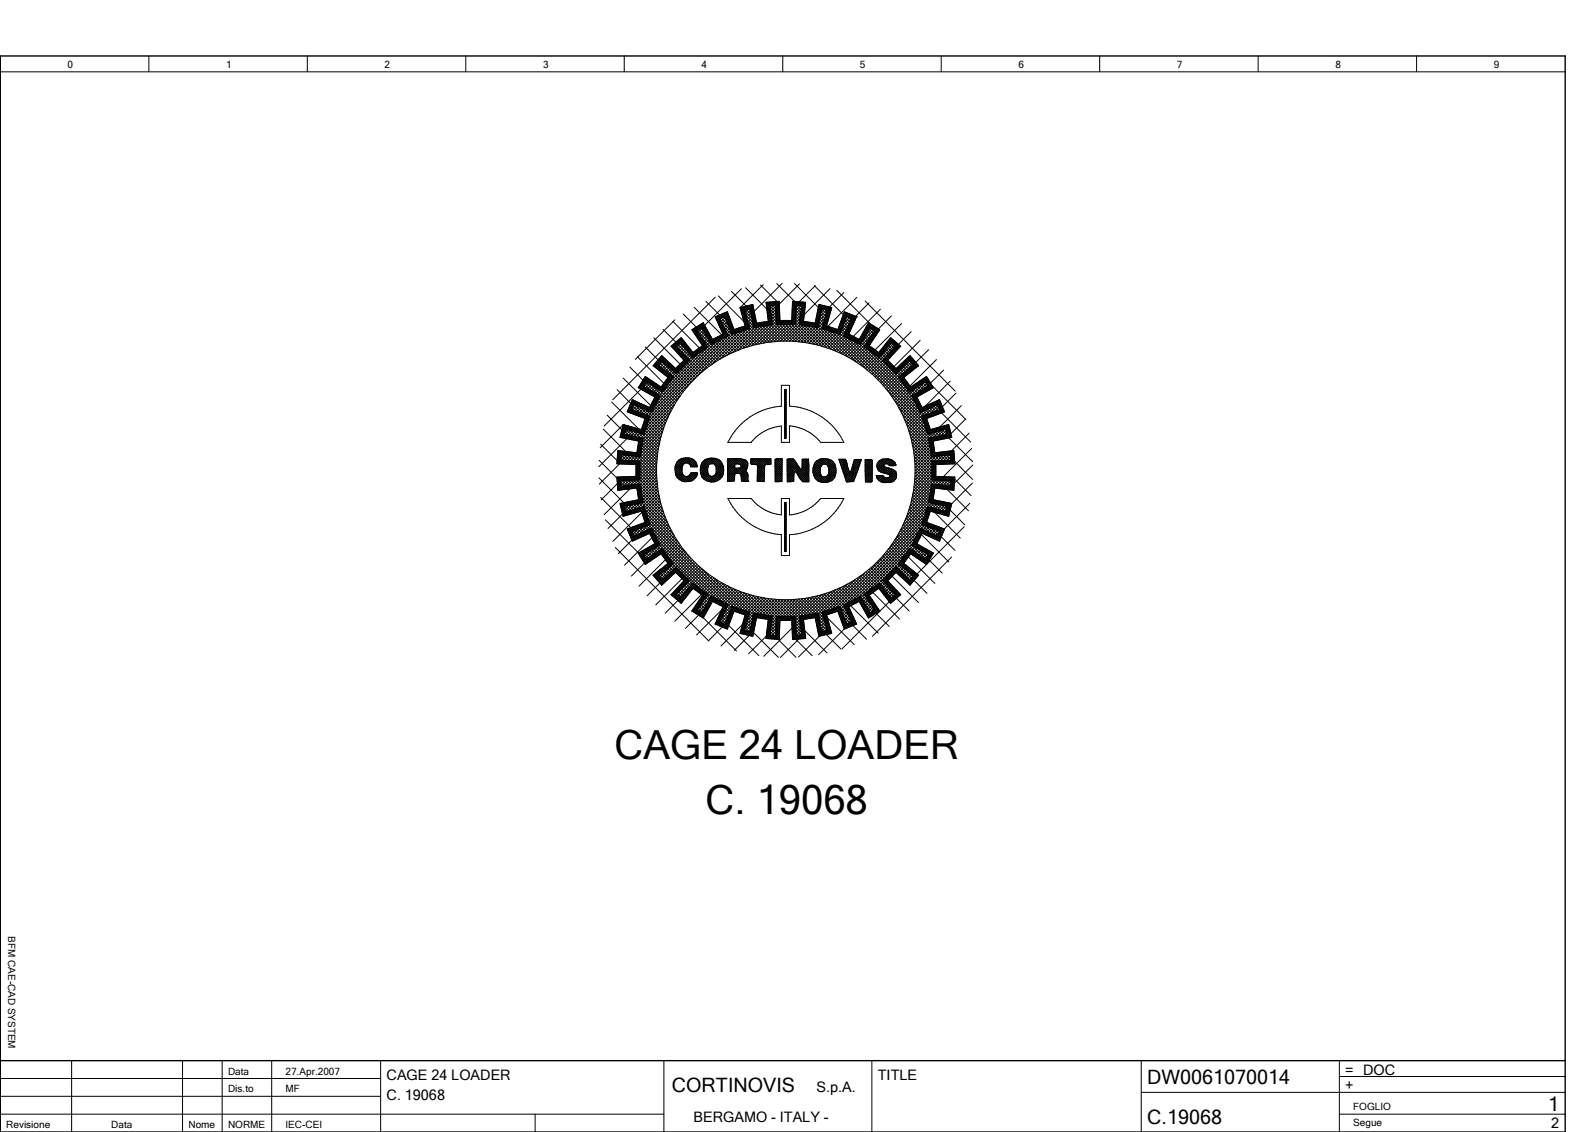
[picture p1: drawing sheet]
<svg xmlns="http://www.w3.org/2000/svg" width="399mm" height="286mm" viewBox="0 0 399 286" stroke-linecap="round" stroke-linejoin="round" font-family="sans-serif">
<defs><g id="words">
<g font-size="10.1">
<text x="155.1" y="191.5">CAGE 24 LOADER</text>
<text x="178.1" y="205.5">C. 19068</text>
</g>
<g font-size="5">
<text x="169.6" y="275.6">CORTINOVIS</text>
<text x="289.6" y="273.6">DW0061070014</text>
<text x="390.8" y="280.4">1</text>
<text x="289.6" y="283.6">C.19068</text>
</g>
<g font-size="3.6">
<text x="97.6" y="272.6">CAGE 24 LOADER</text>
<text x="206.1" y="275.6">S.p.A.</text>
<text x="221.6" y="272.6">TITLE</text>
<text x="339.6" y="271.1">= DOC</text>
<text x="339.6" y="275.1">+</text>
<text x="97.6" y="277.6">C. 19068</text>
<text x="175" y="283.1">BERGAMO ­ ITALY ­</text>
<text x="391.5" y="284.6">2</text>
</g>
<g font-size="2.5">
<text x="17.1" y="17.1">0</text>
<text x="57.1" y="17.1">1</text>
<text x="97.1" y="17.1">2</text>
<text x="137.1" y="17.1">3</text>
<text x="177.1" y="17.1">4</text>
<text x="217.1" y="17.1">5</text>
<text x="257.1" y="17.1">6</text>
<text x="297.1" y="17.1">7</text>
<text x="337.1" y="17.1">8</text>
<text x="377.1" y="17.1">9</text>
<text x="2.1" y="236.2" transform="rotate(90 2.1 236.2)">BFM CAE­CAD SYSTEM</text>
<text x="57.6" y="271.1">Data</text>
<text x="57.6" y="275.6">Dis.to</text>
<text x="72.1" y="271.1">27.Apr.2007</text>
<text x="72.1" y="275.6">MF</text>
<text x="341.6" y="280.1">FOGLIO</text>
<text x="1.6" y="284.6">Revisione</text>
<text x="28.1" y="284.6">Data</text>
<text x="47.6" y="284.6">Nome</text>
<text x="57.6" y="284.6">NORME</text>
<text x="72.1" y="284.6">IEC­CEI</text>
<text x="341.6" y="284.1">Segue</text>
</g>
</g></defs>
<g fill="none" stroke="#000" stroke-width=".25">
<path d="M.1 18.1h395M37.6 14.1v4M77.6 14.1v4M117.6 14.1v4M157.6 14.1v4M197.6 14.1v4M237.6 14.1v4M277.6 14.1v4M317.6 14.1v4M357.6 14.1v4M172.5 79.2l3.3 3.3M175.2 77.6l7 6.9"/>
<path d="M178.2 76l4.2 4.2M180.5 75l-25.8 25.9M180.5 79.9l1.9 1.8M180.6 79.9l-.1 .1M180.8 79.8l7.8 7.8M181.1 79.7l.7 .7M181.2 79.6l-.6 .6M181.3 74.7l6.5 6.4 .7-.7M181.4 79.6l7.8 7.8M181.9 79.3l-1.2 1.2M181.9 79.3l3.1 3.1M182.2 79.2l.7 .7"/>
<path d="M182.4 79.1l2.2 2.1M182.5 79.1l-1.6 1.7M182.7 79l1.6 1.6M183 78.9l1.1 1.1M183.2 78.8l-2.2 2.2M183.3 78.8l.6 .6M183.5 78.7l.2 .1-2.6 2.5M183.7 79l-.9 1M183.9 79.3l-2.6 2.5M183.9 79.6l-.7 .7M184.1 79.9l-2.5 2.4M184.6 73.5l3.7 3.7"/>
<path d="M186.8 77.7l1.4 1.4M187 78.3l7.9 7.9M187 77.5l8.6 8.7M187.1 78.8l1.4 1.3M187.2 72.9l-9.3 9.2M187.2 77.5l-.3 .3M187.3 77.5l.8 .7M187.4 79.9l1.3 1.3M187.6 77.4l3.2 3.2M187.7 77.4l-.8 .7M187.9 78.3h.1M187.9 78.3l-.7 .7"/>
<path d="M187.9 78.3l1.3 4.6-4.5 1.5-1.7-4.5-1.2 .5 1.9 4.4-4.2 2.2-2.3-4.2-1.2 .7 2.6 4-3.8 2.8M187.9 77.3l.8 .8M188 78.6l-.7 .7 7 7M188.2 79.2l-.8 .7M188.2 77.3l-1.2 1.1M188.2 72.6l5.4 5.4M188.2 77.3l2.4 2.3M188.4 79.8l-.8 .7M188.6 77.2l1.9 1.9M188.7 77.2l-1.6 1.5M188.9 77.1l1.5 1.5M189.5 76.9l.7 .8"/>
<path d="M189.5 78.9l1.2 1.2M189.7 76.9l-1.2 1.3M189.7 79.9l1.2 1.1M189.8 76.9l.3 .3M190 76.9l-2.6 2.7M190.1 77.3l-.8 .7M190.2 77.6l-2.7 2.6M190.2 77.9l-.7 .8M190.3 78.2l-2.6 2.6M190.3 78.2l-1.1-1.2-1.3 1.3M190.4 78.5l-.8 .8M190.4 78.9l-2.6 2.5"/>
<path d="M190.5 79.2l-.8 .8M190.6 79.5l-2.6 2.5M190.6 79.8l-.7 .8M192 71.9l4.1 4.2M192.6 71.9l-5.7 5.7M193.4 76.3l.5 4.8-2.9 .4-1-4.7-3.2 .8 1.3 4.6-2.8 1-1.7-4.5-3.1 1.2 2 4.4-2.7 1.3-2.3-4.2-2.9 1.8 2.7 4-2.4 1.8-3-3.8-2.5 2.2 3.3 3.5M193.4 76.3h.1M193.4 76.3l3.4 3.4M193.4 77.1l2.5 2.4M193.5 77.5l1 1.1M193.6 78l8.2 8.2M193.6 78.8l7.4 7.4"/>
<path d="M193.7 79.3l1 1-1.9 2M193.8 79.7l6.4 6.4M194.1 76.2l2.7 2.7M194.2 76.2l-.8 .8M194.4 77.2l-.8 .8M194.4 77.5l-.8 .9 1.1 1M194.4 77.2h.1M194.5 76.2l.8 .9M194.5 78.2l-.8 .9M194.6 78.9l-.8 .8M194.6 76.2l-1.1 1.1M194.7 77.1l-.9-.8-.4 .4 1.1 1"/>
<path d="M194.7 79.6l-.9 .8M194.9 76.2l1.9 1.9M195.1 76.2l-1.6 1.5M195.2 76.2l1.6 1.5M195.4 76.1l-1 1.1M195.6 76.1l1.2 1.2M195.8 77.5l1 1M195.8 78.3l1 1M195.9 79.5l-8.4 8.4M195.9 79.5l.9 1-.8 .9M195.9 79.9l1.9 2M196.1 71.6l4.5 4.5"/>
<path d="M196.3 76.1l.4 .4M196.3 76.1l-2.7 2.6M196.6 76l.1 .1M196.7 76.4l-3 3M196.7 76.1l-1 .9M196.7 76l.2 4.8M196.7 76l-3.3 .3M196.7 77.2l-2.9 2.9M196.7 76.8l-.9 .9M196.7 76.9l-.8-.8-1 1M196.8 77.9l-2.9 2.9M196.8 77.5l-1 .9"/>
<path d="M196.8 78.6l-.9 .9M196.8 78.2l-.9 1 .9 .9-7.1 7.1-4.1-4.1M196.8 79l-.9 .9M196.8 79.7l-.9 1M196.8 79.4l-8.2 8.1M197.4 71.5l-7 7.1M199.9 79.7l7.7 7.7M199.9 78.6l1 .9M199.9 78.2l10 10M200 77.8l.9 1-1 .9M200 77.5l2.9 2.9M200 77.1l.9 .9-1 1 8.8 8.8"/>
<path d="M200 76.7l3 3-1.1 1.1M200 76.4l.9 .9M200.1 76l1 1.1M200.1 76v.2M200.5 76.1l1 1M200.5 76.1l-.5 .4M200.5 71.6l6.9 6.7M200.8 79.6l-.9 1M200.9 76.1l-.9 .8M200.9 76.1l2.2 2.2M200.9 77.2l-1 1M201.1 77.1l2 1.9"/>
<path d="M201.2 76.1l-1.2 1.3M201.3 76.1l1.1 1.1M201.6 76.2l-1.6 1.6M201.8 71.6l-5.1 5.1M201.9 76.2l-.8 .9M202.1 79.2l.8 .9M202.2 76.2l1.1 1.1M202.2 78.5l.8 .8M202.3 76.2l-2.4 2.4M202.3 77.8l.8 .9M202.4 77.2l-.6 4.7 4.7 .8 .9-4.7M202.4 77.2l-1.5-.2-.2 4.9h-4.7l-.2-4.9-1.4 .2 .5 4.7-4.7 .8-.9-4.7-1.4 .3"/>
<path d="M202.4 77.2l.8 .8-1.1 1.1M202.6 76.2l.7 .7M202.7 76.2l-.9 .9M203.1 78.9l-1.1 1 .9 .8M203.1 78.4l-7.8 7.8M203.2 77.6l-8.7 8.7M203.3 77.1l-1.1 1.1M203.3 76.7l-3.4 3.5M203.3 76.6l-.3-.3-3.1 3 .9 .9M203.3 76.3l-1 1M205.5 72l7.3 7.4M205.8 72.1l-4.1 4.1 1.5 1.4"/>
<path d="M206.1 79.8l31.2 31.2M206.2 79.5l.8 .8M206.3 78.8l.8 .8M206.4 78.5l2.6 2.6M206.5 77.8l1.9 1.9M206.7 76.9l1.1 1.1M207 76.9l-.4 .3 .8 .8M207.1 76.9l1.2 1.3M207.1 79.4l-1.2 1.2M207.3 76.9l-.8 .8M207.3 78.5l-1.2 1.1M207.4 78l1.9 1.9"/>
<path d="M207.4 78l1.4 .3-1.3 4.6 4.5 1.5 1.7-4.5 1.3 .5-2 4.4 4.2 2.2 2.4-4.2 1.2 .7-2.7 4 3.9 2.8 2.9-3.8 1.1 .9M207.4 78h.1M207.6 77l1.9 2M207.6 77l-1.2 1.2 .8 .8M207.9 77.1l-1.6 1.6M208.1 77.2l1.5 1.5M208.2 77.2l-1.9 2 2.5 2.5M208.3 78.2l1.2 1.1M208.4 79.7l.7 .8M208.5 79.4l.7 .8M208.5 77.3l-.7 .7M208.6 77.3l1.1 1.1"/>
<path d="M208.6 78.8l.8 .8M208.8 77.3l-2.7 2.8 .7 .8M209.1 77.4l.7 .7M209.1 77.4l-.8 .8M209.3 79.9l-6.4 6.5M209.5 77.5l-3.6 3.6M209.5 79.4l-1.4 1.4M209.5 72.8l-13.3 13.4M209.6 78.9l-7.4 7.4M209.6 77.5l.3 .3M209.8 78.3l-1.4 1.4M209.8 77.6l-1.1 1"/>
<path d="M209.9 77.8l-8.4 8.4M211.2 73.3l8.4 8.4M212.7 79.9l.7 .7M212.8 79.5l2.5 2.5M212.9 79.3l.7 .7M213 73.8l-3.6 3.7M213 79l2.5 2.5M213.1 78.7l1.6 1.6 .7-.7M213.2 78.7l-.2 .2M213.5 78.8l-.7 .7M213.6 78.9l2.2 2.1M213.8 78.9l-1.2 1.2"/>
<path d="M214.1 79l-1.7 1.7M214.3 79.1l1.6 1.6M214.3 79.1l-2.1 2.2 2.3 2.3M214.6 79.3l-2.7 2.6M214.9 79.3l-.8 .8M214.9 79.4l1.1 1.1M215.1 79.5l-3.6 3.6M215.6 79.7l.5 .5M215.7 79.7l-4.5 4.4M216 79.8l-1.3 1.2 .7 .8M216.2 79.9l-7.7 7.8M216.2 79.9h.1"/>
<path d="M216.2 79.9l-1.9 4.4 2.6 1.3 2.3-4.2 2.9 1.8-2.7 4 2.4 1.8 3-3.8 2.6 2.2-3.3 3.5M216.2 79.9l-3.1-1.2-1.6 4.5M216.3 75l-7.3 7.3M218.4 76l22.7 22.7M219.3 76.4l-3.3 3.4M222.2 78l-6.8 6.9M225 79.7l-3.3 3.3M155.8 98.3l3.4 3.5M157.3 95.4l10.9 10.8M159 92.6l3.3 3.3M160.9 90l6.7 6.7M161.1 97.8l4.2 2.4"/>
<path d="M161.2 97.7l.3 .4M161.3 97.5l1.1 1.1M161.5 97.3l1.8 1.7M161.6 97l2.5 2.5M161.8 98.2l-9.3 9.3M161.8 96.8l3.2 3.2 .7-.7M161.9 96.5l.7 .7M162 96.3l7.4 7.3M162.2 96.1l.7 .7M162.4 95.8l7.3 7.4M162.5 95.6l.8 .8M162.6 95.4l7.3 7.3"/>
<path d="M162.8 97l-1.2 1.1M162.8 97.7l-.7 .7M162.8 95.1l2.8 2.8M162.9 87.5l3.2 3.3M163.1 95.1l-.7 .7M163.3 98l-.7 .7M163.3 95.2l-1.5 1.6M163.4 95.3l6.8 6.9M163.5 98.1l2.6 2.7M163.5 95.4l-2.4 2.4M163.7 95.6l-2.4 2.4M163.7 98.3l-.6 .6"/>
<path d="M164 95.7l-.7 .7M164.2 95.9l-2.4 2.4M164.3 98.5l-.8 .7M164.5 96l-.7 .7M164.5 96.1l2.7 2.7M164.6 99.8l.6-.7 1.2 1.2M164.7 96.2l-2.4 2.3M164.7 98.8l-.6 .7M164.9 96.3l-.7 .7M165 85.3l6.7 6.6M165 92l2.1 2M165.1 96.5l-2.3 2.3"/>
<path d="M165.2 91.8l7.2 7.1M165.4 96.7l-.7 .6M165.4 91.6l4.1 4.1M165.6 96.8l-2.3 2.3M165.6 91.4l7.1 7.1M165.7 96.9l4.8 4.8M165.8 91.2l.6 .7M165.8 97l-.6 .6M166 91l7.1 7.1M166.1 97.1l-2.3 2.2M166.1 90.8l.7 .7M166.2 99.6l-1.2 1.3"/>
<path d="M166.3 97.3l-.7 .6M166.3 90.6l7.1 7.1M166.5 90.3l1.5 1.6M166.5 97.4l-2.2 2.2M166.5 92.4l-.6 .7M166.7 90.2l7.1 7.1M166.7 97.6l-.6 .6M166.8 97.6l.8 .8M166.8 90l4.1 4.1M166.9 97.7l-4-2.7-1.8 2.8M166.9 92.8l-.6 .6M167 89.8l7.1 7.1"/>
<path d="M167 97.4l3.8 3.8M167.2 89.9l-1.8 1.7M167.2 97.2l.7 .8-.9 .9M167.4 97l3.7 3.8M167.4 83.1l3.2 3.2M167.4 93.1l-.7 .6M167.4 90l-2.4 2.4M167.5 96.8l.7 .7M167.6 90.2l-2.4 2.4-.3-.4M167.7 96.5l3.7 3.8M167.8 90.4l-2.4 2.3M167.8 93.4l-.7 .7"/>
<path d="M167.8 96.3l.7 .7M168 90.6l-2.4 2.3M168 96.1l3.7 3.7M168.2 90.8l-.7 .6M168.2 95.9l.7 .7M168.2 93.8l-.6 .6M168.3 95.7l3.8 3.7M168.4 90.9l-2.3 2.4M168.5 95.4l.7 .8M168.5 91.2l-.6 .6M168.7 94.1l-.7 .7M168.7 94.2l1.2 1"/>
<path d="M168.7 91.3l-2.2 2.3M168.9 91.5l-.6 .7M169.1 94.5l-.7 .6M169.1 91.7l-2.2 2.2M169.3 91.9l-.6 .6M169.5 87.3l4.1 4.1M169.5 94.8l-2.1 2.1M169.5 92.1l-2.1 2.2M169.7 87.1l7.1 7.1M169.7 92.2l-.6 .7M169.8 81.1l10.5 10.4M169.9 86.9l4.1 4.1"/>
<path d="M169.9 95.1l-3.4 3.5M169.9 92.4l-2.1 2.2M169.9 95.1l-2.8 3.8-3.9-2.6-.8 1.2 4.2 2.4-2.1 4.2M170.1 86.7l.7 .7M170.2 92.6l-.7 .7M170.3 86.6l.7 .6M170.4 92.8l-2.2 2.1M170.4 80.7l-10 10M170.5 86.4l7.2 7.1M170.5 93l-3.5-3.3-2.2 2.6 3.8 2.9-1.7 2.5M170.6 93l.7 .7M170.8 86.2l.6 .7"/>
<path d="M170.8 87.4l3.2 3.6M170.8 87.4l1-.9 3 3.8M170.8 87.4l6.4 6.4M170.8 92.8l3.7 3.7M171 86l7.1 7.2M171 92.6l.7 .7M171.1 87.8l-.7 .7M171.2 85.9l4.1 4.1M171.2 92.4l3.7 3.7M171.2 85.8l-1.7 1.7M171.4 92.2l.7 .7M171.4 85.7l7.1 7.1"/>
<path d="M171.5 88.2l-.7 .7M171.5 92l3.7 3.7M171.6 85.5l2.9 3M171.7 99.9l-11.3 11.3-1.2-1.2M171.7 91.8l.8 .7M171.8 85.3l1.3 1.3-.7 .7M171.9 88.6l-.7 .7M171.9 91.6l3.7 3.7M172.1 85.3l-2.4 2.4M172.1 91.4l.7 .7M172.2 89l-.7 .7 4.9 4.9M172.2 85.6l-2.3 2.3"/>
<path d="M172.3 91.2l3.7 3.7M172.4 85.8l-2.3 2.3M172.5 91l.7 .8M172.6 86l-2.4 2.3M172.6 89.4l-.7 .7M172.7 90.9l-2.8 2.7M172.7 86.2l-.6 .7M172.9 86.4l-2.3 2.3M173 89.8l-.7 .7M173.2 86.8l-2.2 2.3M173.3 90.2l-.6 .7M173.4 87.1l-.7 .6"/>
<path d="M173.6 87.3l-2.2 2.2M173.7 90.6l-3.4 3.4M173.8 87.5l-.7 .7M173.9 87.7l-2.2 2.2M174 91l-3.4 3.3-3.5-3.2-.9 1.1 3.7 2.9M174.1 87.9l-.7 .7M174.3 88.1l-2.2 2.2M174.4 88.3l-.6 .7M174.6 90l.2 .3M174.6 88.6l-2.1 2.1M174.7 83.2l3.3 3.4M174.8 88.8l-.7 .6"/>
<path d="M174.9 83.1l7.3 7.2M175 88.9l.7 .7M175.1 88.8l-6.7 6.7M175.1 82.9l1.4 1.4M175.2 88.7l3.8 3.8M175.3 82.8l7.4 7.3M175.4 84.3l6.3 6.4M175.4 88.6l.8 .7M175.5 82.7l-.7 .7M175.6 82.6l.7 .7M175.7 88.4l3.7 3.8M175.8 82.5l7.4 7.3"/>
<path d="M175.9 88.3l.7 .7M176.1 83.6l-.7 .7M176.1 82.3l.7 .7M176.1 88.1l3.7 3.7M176.2 85.5l2.1 2.2M176.3 87.9l.7 .8M176.3 82.2l7.4 7.4M176.4 84.1l-.7 .7M176.5 82.1l-1.6 1.5M176.5 87.8l-2 2.1M176.6 82l2.9 3M176.7 84.6l-.7 .6"/>
<path d="M176.8 87.6l.7 .7M176.8 81.9l2.2 2.2-2.2 2.3M177 85l-.7 .7M177 87.5l3.7 3.7M177 86.7l4.2 4.2M177 81.7l1.5 1.5M177.2 87.3l.7 .7M177.3 81.6l.7 .7M177.3 85.5l-.7 .7M177.5 81.5l-2.4 2.3M177.5 81.5h.1M177.6 85.9l-.7 .7"/>
<path d="M177.7 81.7l-2.5 2.4M177.8 81.9l-1.2 1.2M177.9 86.4l-.7 .7M177.9 82.2l-2.4 2.4M178.1 84.3l-1.6 1.6M178.1 82.4l-.7 .7M178.1 84.3l2.2 2.3M178.2 82.7l-2.3 2.3M178.2 86.9l-3.4 3.4M178.3 82.9l-.6 .7M178.5 83.2l-2.3 2.3M178.5 87.3l-.9 1"/>
<path d="M178.6 83.4l-.7 .7M178.8 83.6l-.7 .7M178.9 83.9l-.7 .7M179.2 84.4l-.7 .7M179.3 84.6l-2.2 2.2M179.4 84.9l-.6 .7M179.5 86.9h.1M179.6 85.1l-14.8 14.8M179.8 85.6l-14.5 14.6M180.1 85.6l.7 .7M180.3 85.4l3.9 3.9M180.5 85.3l.8 .7"/>
<path d="M180.5 85.3l-1.2 1.2M180.7 80.5l7.3 7.2M180.8 85.1l3.9 3.9M181.1 85l.7 .8M181.1 81.2l1.9 1.9M181.4 81.9l6 6M181.6 84.8l.7 .7M181.8 84.6l4 4M182 80.8l-.8 .7M182 83.3l4.9 4.9M182.2 81.4l-.7 .7M182.4 84.4l3.9 4"/>
<path d="M182.4 84l.9 1M182.4 81.9l-.7 .7 1.9 1.9-.7 .7M182.7 82.4l-.7 .7M182.9 85.3l-.8-.8-2.3 2.3-.8-.7 .7-.7M182.9 82.9l-.7 .7M183.1 83.5l-.7 .7M183.2 80.2l1.6 1.6-.8 .8M183.4 84l-2.1 2M183.6 81.4l1.6 1.7M184.1 82.7l1.4 1.4M184.1 80.2l-.7 .7M184.2 80.4l-2.4 2.5"/>
<path d="M184.4 80.7l-.8 .8M184.5 81l-2.4 2.4M184.5 83.8l.5 .5M184.6 81.3l-.8 .7M184.7 81.6l-2.4 2.3M184.9 82.1l-23.1 23.1M185 82.4l-.8 .7M185.1 82.7l-22.7 22.7M185.2 83l-.8 .7M185.2 88.8l-3.9-3.9-16.7 16.8M185.3 83.1l.8 .8M185.4 83.1l-20.9 21"/>
<path d="M186 82.9l-1.4 1.4M186.2 82.9l4.2 4.2M186.5 82.8l.8 .8M186.5 82.7l-24.1 24.2M186.7 82.7l4.3 4.2M187.1 82.6l.7 .8M187.1 82.5l-1.5 1.6M187.4 82.5l4.2 4.3M187.6 80.4l6 6 5.6-5.6M187.6 82.4l.8 .8M187.7 82.3l-25.7 25.7M187.7 80.9l1.4 1.4"/>
<path d="M187.9 81.5l5 5M187.9 82.3l4.4 4.3M188 82l1 1M188.4 83.2l-8.8 8.8M188.7 81l-.7 .7M188.9 81.6l-2.2 2.2-.8-.8M189 82.2l-1.2 1.2M189.2 82.8l-.3 .2M189.9 80.8l1.6 1.7M190.1 81.8l.8 .8M190.7 80.1l-30.9 30.9M190.8 80.5l-.8 .7"/>
<path d="M190.8 80.8l-2.4 2.4M190.9 81.1l-.8 .8M191 81.4l-9.3 9.2M191.2 81.5l-1 1M191.3 81.5l.9 .8M191.7 81.4l4.7 4.7M191.7 81.4l-8.2 8.3M192 81.4l.9 .9M192.1 81.4l-1.1 1.1M192.3 81.3l4.8 4.8M192.6 81.3l-7.7 7.7M192.6 81.3l.9 .9"/>
<path d="M193 81.2l4.9 4.9M193 81.2l-1.1 1.2M193.3 81.2l.9 .9M193.5 81.2l-7.2 7.2M193.6 81.1l5 5M193.8 80.1l1.1 1.1M193.9 80.6l5.5 5.5M193.9 81l1 .9M194.8 81l-1.1 1.1M194.9 81.7l-.3 .3M195.9 80.7l1.2 1.2M196 81.5l.3 .4"/>
<path d="M196.9 80.8h3l.2-4.8 3.3 .3-.6 4.8 2.9 .4 1-4.7 3.3 .8-1.3 4.6 2.8 1M196.9 80.8l-6.1 6.2M197.2 80.8l5.5 5.6M197.3 80.8l-1.1 1.1M197.6 80.8l1 1.1M197.7 80.8l-6 6M197.8 81.9l1-1.1 5.8 5.9M198 80.8l5.6 5.7M198 80.8l-1 1.1M198.1 99.7l.3 .4M198.1 99.3l.3 .4M198.1 98.9l.3 .4"/>
<path d="M198.1 98.3h.3v12.3h-.3zM198.1 98.6l.3 .3M198.1 98.3l.3 .2-.3 .3M198.3 98.3l-.2 .2M198.4 99.6l-.3 .4M198.4 99.2l-.3 .4M198.4 98.9l-.3 .3M198.6 81.9l1-1.1 5.9 6.1M199.1 80.8l1 1.1 .7-.7M199.9 80.4l6.6 6.7M199.9 80.8l.8 .9M199.9 80.1l.9 .9"/>
<path d="M200.8 80.4l-1.5 1.5-.9-1.1-5.7 5.8M201.9 81.3l.8 .8M202 80.6l1.6 1.6 .8-.9M202.8 81l-5 5.1M202.9 80.6l-1.1 1.1M202.9 80.2l-5.9 5.9M203.1 81.1l-.9 .9M203.3 81.2l1.2 1.1M203.5 81.2l-4.9 4.9M203.7 81.2l7.5 7.5 4-3.9M203.8 81.2l-.9 .9M204.1 81.3l-4.8 4.8"/>
<path d="M204.2 81.3l1.2 1.2M204.2 82.3l.9-.9 1.2 1.2M204.6 81.4l8 8M204.8 81.4l-4.7 4.7M205.4 81.5l-4.7 4.7M205.5 81.5l8.7 8.7M205.8 81.4l.8 .8M205.9 81l10.3 10.4M205.9 80.7l.8 .8M206 80.4l13 13M206.5 82.3l-.3 .3M206.7 81.3l-1.2 1.2"/>
<path d="M207 80.4l-2.1 2M207.6 82.4l.8 .8M208 81.2l.7 .8M208.1 80.6l.8 .8M208.3 80l.8 .8M208.7 82.1l-4.5 4.5M208.9 82.3l-.9 .8M208.9 81.5l-1.4 1.4M209 81l-5.5 5.5M209.1 80.5l-1.3 1.3 1.7 1.8M209.4 82.5l-.8 .8M209.7 82.5l1.5 1.6"/>
<path d="M209.7 82.6l-4.2 4.3M210 82.7l-.8 .8M210.2 82.8l1.6 1.5M210.3 82.8l-4.2 4.2M210.6 82.9l-.8 .7M210.7 84l-1.6-1.6-4.3 4.3M210.8 82.9l23.3 23.3M210.9 83l-4.2 4.2M211.2 83.1l-.8 .7M211.2 84.1l-3.3 3.4M211.2 84.1l23.3 23.3M211.4 83.1l.8 .8"/>
<path d="M211.5 83.2l-4.2 4.1M211.5 82.9l22.6 22.6M211.7 82.7l.7 .7M211.8 82.3l22.9 23M211.9 82.1l.7 .7M212 81.8l2.3 2.4M212.1 81.5l.7 .8M212.3 81l.7 .7M212.4 80.7l2.4 2.4M212.4 83.4l-.9 .8M212.5 80.4l.7 .7M212.6 80.1l2.4 2.4"/>
<path d="M212.8 82.1l-1.9 1.9M213 84.7l.1 .2M213.2 84.2l1.5 1.5 .7-.8M213.3 80.9l-1.6 1.6M213.7 83.2l.7 .7M214 82.7l.7 .7-1.5 1.5M214.2 82.1l.7 .7M214.3 84.1l-4.1 4.2M214.4 84.4l-.7 .7M214.5 81.6l.7 .7M214.7 84.5l-4 4M214.7 84.6l15.5 15.5"/>
<path d="M214.9 84.7l-.7 .7M214.9 80.5l.7 .8-6.6 6.6M215 82.7l-5.4 5.4M215.3 82l-1.9 1.9M215.5 84.9l1.8 1.9M215.7 85l-3.9 4M216 85.2l-.8 .7M216 80.6l-1.9 1.9M216.2 85.3l-3.9 3.9M216.3 85.3l15.4 15.5-.7 .8M216.4 85.4l-.7 .8M216.7 85.6l-3.9 3.8"/>
<path d="M216.9 85.6l.7 .7M217.1 85.3l14.6 14.7M217.2 85.1l.7 .7M217.3 84.9l2.2 2.2M217.5 84.6l.7 .7-1.5 1.4M217.6 84.4l2.2 2.2M217.7 84.1l.7 .7M217.9 83.9l2.2 2.2M218 83.6l.7 .7M218.2 83.4l2.2 2.3M218.3 83.1l.7 .7M218.4 87.1l2.3 2.3"/>
<path d="M218.4 82.9l2.3 2.3M218.6 82.6l.6 .7M218.7 82.4l2.3 2.3M218.7 86.6l3.5 3.5M218.8 82.2l.7 .6M219 81.9l2.4 2.4M219 86.2l.7 .6-1.1 1.1M219.1 81.7l2.4 2.4M219.2 83.5l-3 2.9-2.7-2.7M219.3 81.5l-.1 .1M219.3 85.7l.7 .7M219.3 81.5l2.3 2.3"/>
<path d="M219.5 81.6l-.8 .8M219.5 87.3l-3.7 3.8M219.6 85.2l.7 .7M219.7 81.8l-1.5 1.5M219.8 87.5l-.8 .7M219.9 84.7l.7 .7M220 81.9l-2.3 2.3M220 87.6l-3.8 3.8M220.2 82.1l-3 3M220.2 87.8l-.7 .7M220.2 84.3l.7 .7M220.3 82.1l1.5 1.5"/>
<path d="M220.3 87.9l8.9 8.8M220.5 82.2l-.7 .7M220.5 87.9l-3.8 3.8M220.5 85.7l-5.2 5.1M220.5 83.8l.7 .7M220.7 82.3l-7.4 7.4M220.7 88.1l-.8 .7M220.9 82.5l-.6 .7M221.1 88.4l-.7 .8M221.2 82.6l-7.4 7.4M221.2 84.5l-3 3M221.3 88.6l-3.7 3.8"/>
<path d="M221.4 82.8l.6 .6-7.2 7.1M221.4 82.8l-.7 .7M221.6 88.8l-.8 .7M221.6 82.9l-7.3 7.4M221.7 88.9l.8 .7M221.8 88.9l-3.8 3.8M221.9 83.1l-2.5 2.5M222 88.8l4.2 4.2M222.2 88.5l.6 .7M222.3 88.3l2.2 2.2M222.5 88.1l.6 .7M222.7 87.9l2.1 2.2"/>
<path d="M222.7 91l3.4 3.3 3.5-3.2 1 1.1-3.8 2.9 2.8 3.8 4-2.6 .7 1.2M222.8 91l-3.1 3M222.8 87.7l.7 .6M222.9 90.8l3.4 3.4M223 87.5l2.2 2.2M223.1 87.3l.7 .6M223.3 90.4l3.4 3.4M223.3 87l2.3 2.3M223.4 88.4l-1.7 1.7M223.6 90l.7 .7M223.6 98.1l10.1 10M223.7 86.6l2.2 2.3"/>
<path d="M223.9 86.4l.6 .7M224 89.6l.6 .7M224 86.2l2.3 2.3M224.2 86l.6 .6M224.2 91.1l-3.7 3.7M224.4 89.2l.6 .7M224.4 85.8l2.3 2.3M224.4 91.3l-.7 .7M224.5 85.5l2.4 2.4M224.6 91.4l-3.7 3.7M224.7 85.3l2.3 2.4M224.7 88.8l.7 .7"/>
<path d="M224.8 90.2l-1.5 1.4M224.8 91.6l-.7 .7M225 85.3l-1.5 1.5 .7 .7M225 91.8l-3.7 3.7M225.1 88.4l.6 .7M225.2 85.5l-3.1 3.1M225.2 92l-.7 .7M225.4 85.7l-4.1 4.1M225.4 92.2l-3.7 3.7M225.5 88l.6 .7M225.6 92.4l-.7 .7M225.6 85.9l-7.2 7.1"/>
<path d="M225.7 86l1.5 1.5M225.8 92.6l-3.7 3.7M225.8 86l-.6 .7M225.8 87.6l.7 .7M226 92.8l-.7 .7M226 87.4l-3.3 3.6M226 86.2l-7.1 7.2M226.1 93l-3.6 3.7M226.2 93l2.1 2.1M226.2 86.4l-.7 .7M226.4 92.8l.6 .6M226.4 86.6l-7.1 7.1"/>
<path d="M226.6 92.6l2.1 2.2M226.6 86.8l-.6 .6M226.8 92.4l.6 .7M226.8 86.9l-4 4.1M227 92.2l2.2 2.2M227 94.9l3.4 3.5M227 87.1l-4.1 4.1M227.2 92l.7 .7M227.2 87.3l-7.1 7.1M227.4 91.9l2.2 2.2M227.4 94.6l.8 .7M227.6 81.6l-10.5 10.4"/>
<path d="M227.6 91.7l.7 .6M227.7 96.3l2.3 2.4M227.8 91.5l2.2 2.2M227.9 94.3l.6 .6M228 91.3l.7 .7M228.2 91.1l2.3 2.3M228.3 95.5l-3.8 3.7M228.3 93.9l.7 .7M228.4 90.9l.7 .7M228.4 95.7l-.7 .7M228.6 95.9l-3.8 3.8M228.6 90.7l2.3 2.4"/>
<path d="M228.7 93.6l.7 .7M228.7 96.1l-.7 .8M228.8 90.6l.7 .6M228.9 96.3l-3.7 3.8M229 90.4l2.3 2.3M229.1 96.6l-.8 .7M229.2 90.2l2.3 2.4M229.2 96.8l-3.7 3.8M229.4 90l2.3 2.4M229.4 97l-.7 .7M229.6 97.2l-3.8 3.8M229.6 89.8l1.5 1.6"/>
<path d="M229.6 92.9l.6 .6M229.7 97.4l-.7 .8M229.8 89.8l-4.1 4.1M229.9 90l-7.1 7.1M230 83.7l-3.2 3.2M230.1 90.2l-4.1 4.1M230.2 97.4l.7 .7M230.3 90.4l-7.2 7.1M230.3 99.8l1.8 1.8-3.9 3.9M230.4 90.6l-.6 .7M230.4 92.2l.7 .7M230.5 97.3l2.2 2.2"/>
<path d="M230.6 90.8l-7.1 7.1M230.7 93.2l-.7-.6-3 2.9M230.7 97.1l.7 .7M230.7 99.5l-.5 .5M230.8 91l-.6 .7M230.8 99.5l.7 .7M230.9 96.9l2.3 2.3M231 91.2l-7.1 7.2M231.3 99.2l.7 .7M231.3 91.6l-7.1 7.2M231.4 96.6l2.3 2.3M231.5 91.8l-4.1 4.2"/>
<path d="M231.6 96.5l.7 .7M231.7 92l-1.9 1.9-.7-.7M231.8 98.9l.6 .7M231.9 97.4l-.7-.6-1.9 1.8M231.9 96.3l2.3 2.4M231.9 92.3l-3.8 2.9 1.8 2.5 4-2.7 1.7 2.8-4.2 2.4 1.4 2.6 4.3-2M231.9 92.3l-2.2-2.6-3.5 3.3M231.9 92.2l-.2 .2M232.1 96.2l.7 .6M232.2 99.8l-2.2-2.2-3.9 3.9M232.3 85.9l-6.6 6.6M232.3 98.7l.7 .6"/>
<path d="M232.3 96l-5.9 5.9M232.3 96l2.4 2.4M232.5 98.5l-2 2.1M232.6 95.9l.6 .6M232.8 98.4l.6 .7M232.8 95.7l2.4 2.4M233 95.6l2.4 2.4M233.2 98.1l.7 .7M233.2 95.4l2.4 2.3-.3 .3M233.4 95.2l-3.3 3.4M233.5 95.2l1.4 1.5M233.7 95.1l.6 .6"/>
<path d="M233.9 95.2l-7.2 7.3M234.1 95.4l-1.7 1.7M234.3 95.6l-7.4 7.3M234.3 97.5l-4.2 2.4 2.2 4.2 4.4-2 .5 1.3-4.5 1.7 1.4 4.5 4.7-1.3 .3 1.4-4.7 .9 .8 4.7 4.7-.6 .1 1.4-4.8 .2v4.8M234.4 88.2l-3.9 3.9M234.4 95.9l-.7 .6M234.5 96.1l-7.3 7.3M234.7 96.3l-.7 .7M234.8 96.5l-7.4 7.4M234.9 98.2l-.7-.6-2.4 2.4M235 96.8l-.7 .7M235.1 97l-2.4 2.5"/>
<path d="M235.3 97.3l-1.7 1.7M235.4 97.4l8.4 8.4M235.4 97.5l-1 1-.7-.7M236.4 90.7l-6.7 6.7M238.2 93.4l-3.3 3.3M239.9 96.2l-11 10.9 9.9 10 1-1M241.3 99.2l-3.4 3.4M151.2 116.1l7.3 7.3 1.1-1M151.6 112.1l4.2 4.1M152.3 108.3l5.6 5.6M153.3 104.7l4.4 4.5M154.4 101.5l6.8 6.7"/>
<path d="M155.7 116.8l.2 .2M155.7 116.5l.7 .6-5.1 5.1M155.8 116.1l1 1M155.8 115.7l1.4 1.4M155.8 115l.9 .9M155.9 114.3l.9 .9-1 1M155.9 114l3.3 3.2M156 113.7h-.1M156.1 113.7l1 1.1M156.3 113.7l-.4 .4M156.5 110.3l.1 .1M156.5 113.8l3.5 3.4"/>
<path d="M156.6 110l.4 .5M156.6 109.7l.9 .9M156.7 113.8l-.8 .8M156.7 109.5l2-2 7.3 7.3M156.7 116l-1 1M156.7 109.4l1.3 1.3M156.8 114.7l-.1 1.4 4.8 .2v4.8l-4.8 .2 .1 1.4 4.8-.6 .8 4.7-4.8 1M156.9 108.8l2.1 2.1M156.9 114.7l-.1 .1M157 113.8l1 1M157 116.1l.9 1 .9-.9M157 116.1l2.1-2 6.7 6.6"/>
<path d="M157 116.1l-.9 .9M157 113.8l-1.2 1.2M157 108.1l2.9 3M157.1 107.8l.8 .8M157.3 113.9l-1.5 1.5 1.7 1.7 3-2.9M157.3 116.1l-.9 1M157.4 113.9l8.5 8.5M157.5 107.2l-.3 .3 .7 .8M157.6 107.2l8.3 8.3M157.7 109.7l-.8 .8M157.7 113.9l-1.9 1.9M157.8 116.2l.9 1"/>
<path d="M157.8 113.9l1 1.1M157.8 107.3l-.8 .7M157.9 108.8l-1.3 1.2M157.9 108.3l3 3M157.9 108.3l-.3 1.4 4.8 .9-.8 4.7-4.8-.6M158 113.9l-.8 .9M158.1 107.4l-1.2 1.1M158.1 116.2l-.9 .9M158.1 107.4l1.4 1.3M158.3 114l7.6 7.6M158.3 109.8l1.1 1.2 .9-.8M158.3 109.8l-.7 .8"/>
<path d="M158.4 114l-2.7 2.6M158.4 107.4l-1.6 1.7 1.7 1.6 2.6-2.5M158.5 108.4l-1.3-1.2-5.7 5.8M158.6 116.2l1 1M158.6 103.2l1.3 1.3M158.7 114l1 1.1M158.7 114l-.8 .8M158.7 102.9l1.8 1.8M158.8 102.7l2.3 2.3M159 102.4l2.8 2.8M159 109.9l-7.8 7.9M159 107.6l-.7 .8"/>
<path d="M159 102.1l.8 .7M159.2 101.9l7.8 7.8M159.2 107.7l1.4 1.3 .8-.7M159.3 101.6l.7 .7M159.3 107.7l-2.7 2.7M159.4 116.2l1 1M159.4 114.1l-.8 .8M159.4 101.3l.9 .8M159.5 101l1.4 1.5M159.6 114.1l1 1.1M159.6 116.3l-.9 .9M159.6 107.7l-.8 .8"/>
<path d="M159.6 100.9h.1M159.6 110.1l-.8 .7M159.7 103.1l-1 1-.3-.3M159.8 114.1l-3 3M159.8 100.9l7.6 7.6M159.8 107.8l6.3 6.3M159.9 107.9l-2.7 2.6M159.9 101l-.6 .6M160 114.2l5.7 5.7M160 103.6l-.8 .7M160.1 114.2l-.8 .8M160.2 101.1l-1.2 1.1"/>
<path d="M160.2 116.3l1.3 1.3M160.2 110.1l1.9 2M160.2 107.9l-.8 .8M160.2 102.1l-1.8 1.9M160.3 102.1l6.9 7M160.3 107.9l1.4 1.4M160.3 116.3l-.9 .9M160.4 114.2l1.1 1.1M160.4 101.2l-1.7 1.7M160.5 101.2l1.9 1.9M160.5 108l-2.6 2.6M160.5 118.2l1 .9"/>
<path d="M160.5 118.5l5.7 5.7M160.5 118.9l1 1M160.5 119.3l5.8 5.9M160.5 119.7l1 1M160.5 117.4l1 1M160.5 117.8l5.6 5.5M160.5 103.8l-.7 .7M160.7 101.3l-2.2 2.2 .8 .8M160.7 114.2l5 4.9M160.8 103.9l1.6 1.5M160.8 108.1l-.8 .8M160.8 108.1l5.3 5.3"/>
<path d="M160.9 113.5l4.8 4.9M160.9 110.3l-.8 .8M160.9 113.2l.9 .9-1.1 1.1M160.9 101.5l-.7 .6M161 112.9l4.7 4.7M161 116.3l.5 .6M161 112.5l.9 .9M161 116.3l-.9 .9M161.1 112.2l4.7 4.7M161.1 104l-.7 .7M161.1 111.8l.9 .9M161.1 110.4l1.1 1"/>
<path d="M161.2 111.5l4.6 4.6M161.2 101.6l6.4 6.3M161.2 101.6l-.7 .7M161.4 108.3l1.2 1.2M161.5 101.7l-2.5 2.5M161.5 119.7l-1.5 1.5M161.5 118.9l-1 1M161.5 118.1l-1 1M161.5 117.4l-1 1M161.5 116.6l-1 1M161.6 110.4l-.9 .8M161.7 114.9l-.4 .4"/>
<path d="M161.7 104.2l-.8 .7M161.7 108.4l-2.5 2.5M161.7 101.8l-.7 .7M161.9 101.9l1.9 1.9M161.9 108.4l-4.6-1.3-.8 3.3 4.7 .9-.5 3-4.8-.6-.2 3.3 4.8 .2v3l-4.8 .2 .2 3.3 4.8-.5M161.9 108.4l4.4 4.4M162 113.1l-2 2M162 101.9l-2.4 2.5M162 108.1l.8 .8M162 104.3l1.7 1.7M162.1 112.2l-1.2 1.2M162.1 107.8l4.3 4.3"/>
<path d="M162.1 110.5l.2 .2M162.2 110.5l-1 1.1M162.2 107.6l.8 .8M162.2 104.4l-.7 .7M162.2 111.3l-1.2 1.2M162.2 102.1l-.6 .7M162.3 107.3l4.2 4.2M162.4 107l.8 .8M162.5 106.7l4.2 4.2M162.5 102.2l-2.4 2.4M162.6 106.4l.8 .8M162.6 103.2l.7-.7 1.3 1.3"/>
<path d="M162.6 102.2l1.9 1.9M162.6 106.1l4.2 4.2M162.7 109.3l-.3 .3M162.8 105.8l.7 .8M162.8 104.6l-.8 .7M162.8 102.3l-.7 .7M163.1 102.4l-2.4 2.4M163.1 108.2l-1.3 1.2M163.2 104.7l.7 .8M163.3 104.8l-.7 .7M163.4 107l-2.2 2.2M163.6 102.7l-2.4 2.3"/>
<path d="M163.8 105.9l-1.6 1.6M163.8 102.8l-.7 .7M163.9 105l-1.3 1.3M163.9 102.8l-4.3-2-1.3 3.1 4.5 1.7-.9 2.8M163.9 102.8l4.1 4M164.1 102.6l.7 .7M164.3 102.1l.8 .7M164.5 104.1l-1.7 1.7M164.5 104.1l-4.4-2-.5 1.3 4.5 1.7-1.5 4.5-4.7-1.3M164.5 101.8l3.9 3.9M164.5 104.1l3.3 3.3M164.6 101.6l.8 .7"/>
<path d="M164.8 101.3l3.8 3.9M164.9 101l.7 .8M164.9 103.2l-.7 .8M165 100.8l3.9 3.9M165.1 100.5l.8 .8M165.3 100.3l3.8 3.9M165.3 100.2l-1.4 2.6M165.7 101.7l-2 2M165.7 118.1l-5 5.1M165.7 119.7l-4.8 4.7M165.7 118.9l-4.8 4.9M165.7 117.3l-5.9 5.9"/>
<path d="M165.8 116.5l-6.8 6.9M165.9 115.7l-7.8 7.8M166 114.8l-8.8 8.8M166.1 114l-5.6 5.5M166.2 113l-5.7 5.7M166.4 112.1l-5.9 5.9M166.5 100.1l-2.4 2.4M166.6 111.1l-6.1 6.1M166.9 110.1l-7.1 7.1M167.2 109l-8.2 8.2M167.6 107.8l-9.3 9.3-2.4-2.4M168 106.6l-7.2 7.3 .9 .8"/>
<path d="M168.6 105.3l-7.7 7.6M169.3 103.8l-8.2 8.2M170.3 102.1l-9.2 9.2M170.4 118.3l3.2 3.2M170.4 117.8l2.2-2.2 2.2 2.2M170.4 117.9l3.6 3.6M170.4 118.8l2.8 2.7M170.5 119.3l2.2 2.2M170.5 117.5l1.7 1.7M170.6 119.9l.4 .7 1.1 .8M170.6 117.2l1.5 1.6M170.6 119.9l1.5 1.5"/>
<path d="M170.8 116.9l1.4 1.4M170.9 116.6l1.3 1.3M171.1 116.3l1.2 1.3M171.3 116.1l1.2 1.2M171.6 115.9l1.1 1.1M171.9 115.8l1.1 1.1M172 115.7l-1.4 1.4M172.1 118.7l-1.4 1.4M172.2 119.2v.2a1.15 1.15 0 0 0 1.4 .8M172.2 119.1l-1.3 1.3M172.2 118.2l-1.6 1.6M172.2 115.7l1.2 1.1"/>
<path d="M172.3 119.5l-1.2 1.2M172.3 117.7l-1.8 1.8M172.4 119.8l-1.1 1.1M173 115.5a2.75 2.75 0 0 0-2.6 3.7l.2 .7M173 115.5h.9M173 115.5l2.2 2.3M173.1 115.5l-2.7 2.7M173.4 115.5l2.3 2.3M173.5 115.5l-3.1 3.2M173.8 115.5l2.2 2.2M173.9 115.5l.8 .2 .5 .4M174 115.6l-3.6 3.5"/>
<path d="M174.1 119.8l1.1 1.1M174.3 119.5l1.2 1.2M174.3 115.7l-1.1 1.1M174.5 115.7l1.4 1.4M174.5 119.3l1.2 1.2M174.7 115.7l-1.1 1.2M174.7 119.3l-2.2 2.2M174.9 119.3l.9 .9M174.9 115.9l-1.1 1.1M175.2 119.3l-2.3 2.3M175.2 116.1l.5 .5M175.2 116.1l-1.1 1.1"/>
<path d="M175.3 119.3l.7 .6M175.4 116.3l-1.1 1.2M175.6 119.3l-2.2 2.2M175.7 116.6l.3 1.2h-1.6a1.06 1.06 0 0 0-1.1-1 1.06 1.06 0 0 0-1.1 1v1.4M175.7 116.6l-1.3 1.2M175.8 116.9l-.9 .9M175.8 119.3l.2 .2M175.9 117.2l-.6 .6M176 119.8l-1.6 1.6-1.2-1.2M176 119.4l-2.2 2.1M176 117.5l-.2 .3M176.8 118.5l3.1 3.1"/>
<path d="M176.8 118.1l2.5-2.5 3.3 3.3-2.6 2.7M176.8 118l3.5 3.6M176.8 117.6l2 2M176.8 119.4l2.1 2.1M177 117.3l1.7 1.7-1.5 1.4M177.1 117l1.5 1.5M177.1 116.9l.8-.9 1.1 1.2M177.3 116.7l1.4 1.4M177.4 116.5a3.5 3.5 0 0 0-.2 3.9M177.5 116.5l1.3 1.3M177.7 116.2l1.1 1.2M177.8 116.1a3.4 3.4 0 0 1 4.4 .6"/>
<path d="M178.2 115.9l1.2 1.2M178.5 115.7l1.3 1.3M178.6 118.5l-1.6 1.6M178.7 119.3l-1.3 1.3M178.7 118l-1.7 1.7M178.8 115.7l-1.9 1.9M178.8 119.6l-1.2 1.3M178.8 119.7l.2 .2M178.8 117.4l-2 2M178.8 117.4l-.2 .9 .2 1.4M178.9 115.7l3.7 3.7M179 119.9l-1.1 1.1"/>
<path d="M179.1 117.1l-.3 .3M180.1 117l-1 .1M180.1 117l.6 .8 .1 1.4-.3 .7M180.1 115.6l-3.3 3.4M180.2 115.6l2.4 2.5M180.4 117.2l1.2-1.1 .4 .4-1.3 1.3M180.5 119.9l1.1 1.1M180.5 119.9a1 1 0 0 1-1.5 0M180.5 115.7l-1.4 1.4M180.6 119.6l1.2 1.2M180.7 118l1.9 1.8M180.7 119.3l1.3 1.3"/>
<path d="M180.8 115.7l1.7 1.7M180.8 118.4l1.6 1.7M180.8 118.9l1.4 1.5M180.9 115.8l-1.3 1.2M181.2 115.9l-1.1 1.1M181.8 116.3l-1.3 1.2M182.2 116.7a3.1 3.1 0 0 1-1.8 4.9h-1l-1-.2-.9-.6M182.2 116.8l-1.4 1.4M182.3 117.1l-1.5 1.5M182.4 117.4l-1.6 1.6M182.6 117.6l-2.1 2.1M182.6 119.4l-2.1 2.1"/>
<path d="M182.6 118l-3.4 3.6M182.7 118.5l-3.2 3.1-2.7-2.7M182.7 118.5l-3-2.9-2.9 3M183.6 115.9l1.9 1.9M183.6 116.3l5.1 5.2M183.6 116.8l2.7 2.7M183.6 117.3l2.3 2.2M183.6 117.7l1.9 1.9M183.7 118.2l1.8 1.8M183.7 118.6l1.7 1.8M183.7 119.1l1.7 1.7M183.7 119.5l1.7 1.8"/>
<path d="M183.7 120l1.4 1.4M183.9 115.7l1.6 1.6M184.1 115.7l-.5 .5M184.4 115.7l1.3 1.4M184.5 115.7l-.9 .9M184.8 115.7l1.3 1.4M185 115.7l-1.4 1.4M185.2 115.7l1.5 1.5 1.2-1.3M185.4 115.7l-1.8 1.8M185.4 117.5l-1.7 1.8M185.5 117.9l-1.8 1.9M185.5 119.7l-1.8 1.8"/>
<path d="M185.7 115.7l2.7 2.8M185.7 118.1l-2.1 2.1M185.9 118.1l2.9 3M185.9 117.1l1.2-1.3 1.6 1.6M185.9 115.7l-2.2 2.3M185.9 117.1l-.4 .1v.9h1.2M185.9 117.1h.4M186.1 115.7l2.5 2.5M186.1 118.1l-2.5 2.5M186.3 115.7l-2.6 2.7M186.3 118.1l2.5 2.5M186.3 117.1l.6 .1 .1 .3"/>
<path d="M186.6 115.7l2.1 2.1-1.8 1.9M186.6 118.1l-3 3M186.7 107.4a16.3 16.3 0 0 1 10.5-4.9v-5.3h2.1v5.3a16.3 16.3 0 0 1 13.7 9.1h-5.8a11.5 11.5 0 0 0-7.9-4.1v4.1h-2.1v-4.1a11.4 11.4 0 0 0-7.6 4.1h-5.9l1.3-2.2zM186.7 118.1l2.1 2.1M186.7 115.7l-3 3.1M187 117.5l.1 .2M187 117.5l1.3 1.3M187 118l1.8 1.7M187.1 117.7l-.1 .3-.3 .1M187.5 115.9l-1.2 1.2M187.7 115.9l1.1 1.1M188.2 116.1l-1.3 1.3"/>
<path d="M188.4 118.6l-1.4 1.4M188.4 118.6l-.1 .4 .5 .9M188.4 119.1l-1.3 1.2M188.4 116.3l-1.3 1.4M188.4 118.4v.2M188.6 119.3l-1.5 1.4 .7 .8M188.6 116.6l-2.9 2.9M188.7 119.6l-1.5 1.6M188.7 117.3l-2.1 2.2M188.7 116.9l-2.5 2.6M188.8 116.9l-.4-.7a8.1 8.1 0 0 0-4.8-.5v5.8l1.8-.1v-1M188.8 116.9l-.1 .7-.3 .8"/>
<path d="M188.8 119.9l-1.5 1.5-.1-.2M188.8 119.9v1.2l.2 .4-1.8-.1-.1-1.2-.4-.7h-1.2l-.1 .9M189.5 115.9l1.2 1.3M189.5 116.6v-.7l.1-.2h5v1.4l-1.4 .1-.2 .3-.1 4h-1.8l.1-4.1-.4-.2h-1.1l-.2-.3M189.5 116.6v.3M189.5 116.4l.8 .8M189.5 116.9l.3 .3M189.7 115.7l3.3 3.3M189.9 115.7l-.4 .4M190.2 115.7l2.8 2.9M190.3 115.7l-.8 .9M190.6 115.7l2.4 2.4"/>
<path d="M190.8 115.7l-1.3 1.3M191.1 115.7l1.9 2M191.1 119.9l1.7 1.6M191.2 118.6l1.7 1.7-1.2 1.2M191.2 119l1.7 1.7M191.2 119.4l1.7 1.8M191.2 117.7l1.8 1.7M191.2 118.1l1.8 1.8-1.7 1.6M191.2 115.7l-1.4 1.5M191.5 115.7l1.7 1.7M191.7 115.7l-1.5 1.5M192 115.7l1.4 1.5"/>
<path d="M192.1 115.7l-1.5 1.5M192.4 115.7l1.5 1.5M192.5 115.7l-1.5 1.6M192.9 115.7l1.4 1.5 .3-.4M193 119.4l-1.9 1.8M193 118.9l-1.9 1.8 .8 .8M193 115.7l-1.8 1.9M193 118.5l-1.9 1.8 1.2 1.2M193 118l-1.8 1.8M193.1 117.5l-1.9 1.9M193.3 115.7l1.3 1.4M193.4 115.7l-2.2 2.3"/>
<path d="M193.8 115.7l.8 .9M193.9 115.7l-2.7 2.8M194.2 115.7l.4 .4M194.3 115.7l-3.1 3.2M194.6 116.4l-.8 .8M194.6 115.9l-1.2 1.3M195.6 115.9l.4-.2h1.4v5.8l-1.7 .1zM195.6 118.1l1.8 1.8-1.7 1.7M195.6 117.2l1.8 1.7-1.8 1.8M195.6 116.7l1.8 1.8-1.8 1.8M195.6 116.3l1.8 1.8M195.6 118.5l1.8 1.8-1.2 1.3"/>
<path d="M195.6 119.4l1.8 1.8M195.6 119.9l1.7 1.6M195.7 115.9l1.7 1.7-1.8 1.8M196 115.7l1.4 1.5M196.2 115.7l-.6 .6M196.4 115.7l1 1M196.6 115.7l-1 1M196.9 115.7l.5 .6M197 115.7l-1.4 1.5M197.3 115.7l.1 .2M197.4 117.2l-1.8 1.7 1.8 1.8M197.4 115.8l-1.8 1.8 1.8 1.8-1.8 1.7"/>
<path d="M197.4 118.1l-1.8 1.7M197.4 116.7l-1.8 1.8M197.4 116.3l-1.8 1.7M198.1 110.5l.1 .1M198.1 110.1l.3 .3M198.1 109.7l.3 .4M198.1 109.3l.3 .4M198.1 108.2l.3 .3-.3 .3M198.1 108.9l.3 .4M198.1 108.5l.3 .4M198.1 107.8l.3 .3M198.1 107.4l.3 .3"/>
<path d="M198.1 107l.3 .4M198.1 106.6l.3 .4M198.1 106.2l.3 .4M198.1 105.9l.3 .3M198.1 105.5l.3 .3M198.1 105.1l.3 .4M198.1 104.7l.3 .4M198.1 104.3l.3 .4M198.1 103.9l.3 .4M198.1 103.6l.3 .3M198.1 103.2l.3 .3M198.1 102.8l.3 .3"/>
<path d="M198.1 102.4l.3 .4M198.1 102l.3 .4M198.1 101.6l.3 .4M198.1 101.3l.3 .3M198.1 100.9l.3 .3M198.1 100.5l.3 .3M198.1 100.1l.3 .3M198.4 105l-.3 .4M198.4 104.6l-.3 .3M198.4 104.2l-.3 .4M198.4 103.8l-.3 .4M198.4 103.4l-.3 .4"/>
<path d="M198.4 103.1l-.3 .3M198.4 102.7l-.3 .3M198.4 102.3l-.3 .4M198.4 101.9l-.3 .4M198.4 101.5l-.3 .4M198.4 101.2l-.3 .3M198.4 100.8l-.3 .3M198.4 100.4l-.3 .4M198.4 100l-.3 .4M198.4 110.4l-.2 .2M198.4 110l-.3 .3M198.4 109.6l-.3 .4"/>
<path d="M198.4 109.2l-.3 .4M198.4 108.8l-.3 .4M198.4 108.1l-.3 .3M198.4 107.7l-.3 .3M198.4 107.3l-.3 .4M198.4 106.9l-.3 .4M198.4 106.5l-.3 .4M198.4 106.1l-.3 .4M198.4 105.8l-.3 .3M198.4 105.4l-.3 .3M198.7 118.4l1.7 1.7M198.7 118l1.7 1.7"/>
<path d="M198.7 115.9v5.7h.9M198.7 115.9l1.6-.1 .5 .6M198.7 115.9h.1M198.7 117.5l1.8 1.8M198.7 117.1l1.9 2M198.7 116.6l4.9 5M198.7 116.2l5.4 5.4M198.7 118.9l1.7 1.7M198.7 119.4l1.7 1.6M198.7 119.8l1.6 1.6M198.8 115.9l5.4 5.4M199.2 115.8l5 5"/>
<path d="M199.2 115.8l-.5 .5M199.6 115.8l2.2 2.2M199.7 115.8l-1 1M200.1 115.8l.8 .8M200.1 115.8l-1.4 1.4M200.4 120l-1.6 1.6M200.4 115.9l-1.7 1.8M200.5 119.5l-1.8 1.7M200.6 116.2l-1.9 1.9M200.6 118.9v.3M200.8 116.4l1.3 2 .3 .1 .1-2.6 1.6-.1 .1 2.8M200.8 119.1l1.3 1.9"/>
<path d="M200.8 116.5l-2.1 2.1M200.8 119.1l-.3-.1-.1 1.2M201 116.7l-2.3 2.3M201.1 117l-2.4 2.5M201.3 117.3l-2.6 2.6M201.4 119.8l1.7 1.8M201.5 117.6l-2.8 2.7M201.7 117.8l-3 3M201.8 118.1l-1 1M202 118.3l-1 1.1M202.3 118.3l.1 .3 1.8 1.7M202.4 118.2l1.8 1.7"/>
<path d="M202.5 117.7l1.7 1.7M202.5 117.3l1.7 1.7M202.5 116.9l1.7 1.7M202.5 116.4l1.7 1.7M202.5 116l1.7 1.6M202.7 115.9l-.2 .2M202.8 115.9l1.4 1.3M203.2 115.9l-.7 .7M203.3 115.9l.8 .8M203.7 115.9l-1.2 1.1M203.7 115.9l.4 .4M204.1 115.9l-1.6 1.6"/>
<path d="M204.1 116.3l-1.7 1.7M204.1 116.7l-2.9 2.9M204.2 117.1l-2.8 2.8M204.2 119.4l-1.9 1.8M204.2 119.8l-1.7 1.7M204.2 118l-2.5 2.4M204.2 118.5l-2.3 2.2M204.2 117.6l-2.6 2.6M204.2 118.9l-2.1 2.1M204.2 118.6v2.9l-.2 .1h-1.4l-.5-.6M205.2 119.1l2.6 2.6M205.2 118.3l3.5 3.4"/>
<path d="M205.2 118.7l3.1 3M205.3 117.9l1.9 2-1.1 1.1M205.3 119.7l2 2M205.4 117.5l1.6 1.7M205.5 117.2l1.5 1.6M205.5 117.1l1.1-1 1.1 1.1M205.6 116.9l1.5 1.4M205.8 116.6l1.4 1.4M206 116.4l1.3 1.2M206.3 116.2l1.1 1.2M206.9 115.9l1.2 1.2M207 119.1l-1.3 1.4"/>
<path d="M207.1 118.2l-1.7 1.7M207.1 118.7l-1.6 1.5M207.1 119.5l-1.3 1.3M207.2 115.8l1.4 1.4M207.3 115.7l-2 2.1M207.4 117.5l-2.1 2.1M207.4 117.4a2.34 2.34 0 0 0 .2 2.9 1.21 1.21 0 0 0 1.6-.8M207.6 115.7l3.4 3.4M207.8 115.7l-2.6 2.6M208 115.7l3.1 3-3.1 3M208.2 115.7l-3 3.1M208.5 115.8l2.5 2.4"/>
<path d="M208.6 115.8l-3.4 3.4M208.7 117.2l-.8-.1-.5 .3M208.7 117.2l.1 .2M208.8 117.4a3 3 0 0 1 .4 2.1M208.9 117.4l2.1 2.2M209 115.8a2.84 2.84 0 0 0-3.8 3.3 2.97 2.97 0 0 0 1.9 2.5 2.97 2.97 0 0 0 3.2-.7l.4-.5M209 115.8l.7 .3M209 119.8l1.2 1.2M209 115.8l-1.4 1.5M209.1 115.9l1.8 1.8M209.1 118.2l1.8 1.7M209.2 119.5l1.2 1.3"/>
<path d="M209.2 119.1l1.4 1.5M209.2 118.7l1.6 1.5M209.3 115.9l-1.1 1.2M209.7 116.1l.5 .3M209.7 116.1l-1.1 1.1M209.8 116.1l.8 .9M210 116.2l-1.2 1.2M210.2 116.4l-1.2 1.3M210.2 116.4a3.8 3.8 0 0 1 .5 4M210.4 116.7l-1.3 1.3M210.6 116.9l-1.4 1.5M210.8 117.2l-1.6 1.6"/>
<path d="M210.9 117.6l-1.7 1.6M210.9 119.7l-1.8 1.9M211 117.9l-3.8 3.8M211 118.3l-3.4 3.4M211 119.2l-2.5 2.5M211.8 115.9l2.3 2.3M211.9 116.5l2.5 2.4-1.2 1.3M212.1 115.9l-.3 .2M212.2 115.9l1.7 1.7M212.6 115.9l-.7 .6M212.6 115.9l1.2 1.1M213 115.9l-.9 .9"/>
<path d="M213.1 115.9l.5 .5M213.4 115.9l-1.2 1.3 3.6 3.6M213.6 116.2l-1.3 1.3M213.7 116.5l-1.3 1.3 3.2 3.3M213.8 116.9l-1.3 1.3M213.9 117.3l-1.3 1.2 2.8 3M214 117.6l-1.3 1.2M214 118l-1.2 1.2 2.4 2.3M214.1 118.3l-1.1 1.2M214.3 118.6l-1.2 1.3 1.7 1.7M214.5 119.3l-1.2 1.2 1 1.1M214.6 119.1l-.1 .2"/>
<path d="M214.6 119.1l1.3 1.3M214.8 118.9l1.2 1.2M214.9 118.5l1.2 1.3M215 118.2l1.2 1.3M215.1 117.8l1.3 1.3M215.2 117.5l1.3 1.3M215.4 116.8l1.3 1.3M215.5 116.5l1.3 1.3M215.6 116.1l1.3 1.3M215.9 115.9l1.2 1.2M216.1 115.9l-.6 .6M216.3 115.9l.8 .9"/>
<path d="M216.3 119.3l-2.3 2.3M216.5 115.9l-1.2 1.3 1.3 1.3M216.5 118.6l-2.9 2.9M216.6 115.9h.9l-2 5.6-1.8 .1-2-5.7h1.7l1.1 3.2h.2l.9-3M216.6 115.9l-1 .2M216.8 115.9l.5 .6M216.8 117.9l-3.3 3.3M217 115.9l-1.9 1.9M217 117.3l-3.6 3.5M217.2 115.9l.2 .2M217.2 116.6l-2.5 2.5M217.4 115.9l-2.5 2.5"/>
<path d="M218.4 118.5l1.8 1.7M218.4 118l1.8 1.8M218.4 117.6l1.8 1.8M218.4 117.1l1.8 1.8M218.4 116.7l1.8 1.8M218.4 116.2l1.8 1.8M218.4 119.8l1.7 1.7M218.4 119.4l1.7 1.7M218.4 118.9l1.8 1.8M218.6 115.9l1.6 1.7M218.8 115.9l-.4 .4M219 115.9l1.2 1.2"/>
<path d="M219.2 115.9l-.8 .9M219.4 115.9l.8 .8M219.7 115.9l-1.3 1.3M219.9 115.9l.3 .4M220.1 116l-1.7 1.6M220.2 119.4l-1.8 1.8 .5 .4M220.2 118.5l-1.8 1.8 1.4 1.4M220.2 119l-1.8 1.8M220.2 119.9l-1.8 1.7M220.2 116.3l-1.8 1.8M220.2 116.7l-1.8 1.9M220.2 117.2l-1.8 1.8"/>
<path d="M220.2 117.6l-1.8 1.8M220.2 118.1l-1.8 1.8M220.2 116.3l-.2-.4h-1.6v5.7M220.2 116.3l-.1 5.2-.3 .2-1.4-.1M221.4 117.8l1.4 1.5M221.4 117l2.6 2.6M221.6 116.7l4.3 4.4M221.7 118.6l.3 .3M221.8 116.5l4.3 4.3M221.8 118.8l.6 .4 1.8 .5 .4 .2v.5l-.5 .2-.8-.1-.4-.5h-1.7a2.19 2.19 0 0 0 1.8 1.8l1.7-.1 .5-.1M221.8 116.4a1.76 1.76 0 0 0 0 2.4M222 116.3l1.1 1.1-1.3 1.4"/>
<path d="M222.1 116.2l-.5 .5M222.3 116.1l1 1M222.6 115.9l1.1 1.1M222.9 115.8l-1.5 1.6 2 2M222.9 115.8l1.7 1.7M223 119.3l1.2-1.2 2.1 2M223.3 117.7l-1.3 1.2M223.5 117.9l-1.2 1.2M223.7 117.9l2.6 2.6M223.8 115.8l1.7 1.7M223.8 115.8l-2.4 2.4M223.9 118l-1.3 1.2"/>
<path d="M223.9 117l.6 .5h1.6v-.2M223.9 117l-.8 .2v.3l.3 .3 2.4 .9M224.2 115.8l1.7 1.7M224.3 115.8l-2.7 2.7M224.6 118.2l-1.3 1.2M224.6 115.9l-1.2 1.2M224.6 115.9a3.6 3.6 0 0 0-2.8 .5M224.6 115.9l.4 .1M224.8 115.9l1.3 1.4M224.9 118.3l-1.2 1.2M225 118.3l1.3 1.4M225 116l.8 .5"/>
<path d="M225 116l-1.1 1M225.1 117.5l-1.8-1.7-1.9 2M225.2 118.4l-1.2 1.2M225.3 116.1l-1.1 1.1M225.5 116.3l-1.1 1.1M225.5 118.6l-1.1 1.1M225.7 100.9l10.3 10.3M225.8 116.5l-1 1M225.8 118.7l-1.2 1.3M225.8 118.7l.4 .4M225.8 116.5l.3 .8M225.8 118.8l.4 .3"/>
<path d="M225.9 116.8l-.7 .7M226.1 118.9l-2.9 2.9M226.1 117.1l-.4 .4M226.2 119.1l.1 1.4M226.2 119.2l-2.5 2.6M226.3 119.6l-2.2 2.2M226.9 102.8l8.7 8.7M228.3 105.9l7.5 7.4M229.3 108.3l8.8 8.9M230 110.5l6.7 6.7M230.2 111.5l6 6.1M230.2 100.1l2.3 2.2"/>
<path d="M230.6 113.4l5.6 5.7M230.6 100.8l2.8 2.8M230.7 114.3l4.5 4.6M230.8 115.2l13.6 13.7M230.9 116.1l5.1 5M230.9 116.9l6.5 6.4M231 120l4.7 4.7M231 119.2l4.8 4.9M231 117.7l5.5 5.5M231 118.5l5 4.9-1.3 1.3M231.4 102.4l1.4 1.4M231.5 100.3l-.8 .8"/>
<path d="M231.6 100.6l-3.9 3.9 8 7.9M231.9 101.1l-3.9 3.9M232 101.3l-.7 .8M232.2 101.8l-.7 .8M232.4 102.1l-4 3.9M232.5 102.3l-.7 .8M232.6 102.6l-3.9 4M232.8 105.3l1.5 1.5M232.8 102.8l-.8 .8M232.9 102.8l2.4 2.3M233 104.9l-.3 .3M233.1 106.4l1.6 1.6"/>
<path d="M233.2 104.9l.7 .8M233.2 102.6l.7 .8M233.4 102.5l2.4 2.4M233.7 108.1l3 3M233.7 102.4l.7 .7M234 102.3l2.4 2.4M234 105.9l-4.2 4.1M234.1 106.1l-.8 .8M234.2 106.4l-4.2 4.2M234.2 104.5l-1.3 1.3M234.3 104.5l.7 .7M234.3 106.7l-.8 .8 1.7 1.8"/>
<path d="M234.4 107l-4.3 4.3M234.4 110.8l1.2 1.2M234.5 103.1l-5.2 5.2M234.5 107.3l-.8 .8M234.5 102l2.4 2.5M234.5 107.6l-4.2 4.3M234.6 111.7l1.2 1.2-.9 .9M234.7 107.9l-.8 .8 .7 .8M234.7 112.6l1.2 1.2M234.7 108.2l-4.3 4.3 5.8 5.8M234.8 101.9l.7 .7M234.8 104.3l-5.2 5.1 7.8 7.8"/>
<path d="M234.8 104.3l.8 .7M234.9 113.5l1.6 1.6M234.9 108.4l-.9 .8M234.9 110.5l.8 .8M234.9 101.8l-5.8 5.9M234.9 102.9l-.7-.8-1.9 2-.1-.1M235 101.8l2.5 2.5M235.1 108.4l.7 .7M235.2 110.4l-.7 .7M235.2 116.5l.2-.2 .9 .9M235.2 119.2l1.9 2M235.2 118.9l1 1"/>
<path d="M235.2 118.5l1 1M235.2 117.7l1 1M235.2 116.9l1 1M235.3 101.7l.7 .7M235.4 108.3l2.5 2.5M235.4 108.3l-4.9 4.8M235.6 101.6l2.5 2.5 .3-.3M235.6 110.4l.7 .8M235.6 111.6l-.9 .8M235.6 111.9l-4.7 4.7M235.6 101.5l-1.9 1.9M235.6 108.2l.8 .8"/>
<path d="M235.7 112.2l-.9 .9M235.7 112.6l-4.8 4.7M235.8 101.4l.7 .7M235.8 113.2l-4.8 4.9M235.9 113.5l-.9 .9 .8 .8 1-1M235.9 113.9l-4.9 4.9M236 103.9l.7 .7M236 114.2l-.9 .9M236.1 101.3l2.1 2.1M236.1 104.8l-.7-.7-2.3 2.3M236.1 110.3l-1.5 1.5M236.1 116.3l.9 .9"/>
<path d="M236.2 110.2l.8 .8M236.2 116.3l-1 1M236.2 117.4l-5.5 5.5M236.2 117.8l-1 1M236.2 118.2l-5.6 5.6M236.2 118.6l-1 1M236.2 118.9l-5.8 5.8M236.2 119.3l-1 1M236.2 119.7l-6 6M236.2 108l.8 .8M236.5 107.9l-5.9 5.9M236.5 103.6l.7 .8"/>
<path d="M236.6 107.9l2.7 2.6 .8-.8M236.6 101.1l1.1 1-3.3 3.3-.7-.7M236.6 103.6l-1.6 1.6M236.7 114.2l2.9 2.9M236.7 108.9l-.7-.8-1.4 1.4M236.7 108.9l1.9 1.8M236.8 102.4l1.6 1.6M236.8 110.1l.8 .8M236.9 107.8l.7 .8M236.9 116.3l.9 .9M236.9 101l.5 .5M237 116.3l-1.8 1.7"/>
<path d="M237 107.8l-1.4 1.4M237 114.1l.9 .9M237.1 100.9l-1.9 1.9M237.1 103.4l.7 .8M237.1 110.1l-1.2 1.1M237.1 100.8h.1M237.1 100.8l1.3 3.1-4.5 1.7 .9 2.8 4.7-1.3 .8 3.3-4.8 .9 .5 3 4.8-.6 .2 3.3M237.1 115l-.7-.8-5.4 5.4M237.1 107.7l2.8 2.7M237.2 101.1l-7.7 7.7M237.2 114.1l-6.3 6.3M237.3 101.3l-.7 .8"/>
<path d="M237.3 114.1l2.1 2M237.5 101.6l-2.7 2.7M237.5 107.7l.7 .7M237.5 107.7l-6.8 6.8M237.6 101.9l-.7 .7M237.6 116.2l.9 .9M237.7 114.1l-1.1 1M237.7 104.2l7.3 7.4M237.7 114.1l.8 .8M237.8 107.6l2.3 2.4M237.8 102.4l-.7 .7M237.8 116.2l-1 1"/>
<path d="M237.9 102.7l-2.3 2.2M238 102.8l-1.6-1.6-1.9 1.9M238 103l-1.8 1.7M238 109.9l-1.1 1.2M238 107.5l2 2M238 114l3 3M238.1 114l-7.2 7.2M238.1 107.5l-1.4 1.4M238.1 109.9l.8 .7M238.1 103.2l-1.2 1.3M238.2 103.5l-.7 .8M238.4 107.4l1.5 1.6"/>
<path d="M238.4 114.9l1-1 1.5 1.4M238.5 114l-1 1M238.6 116.2l-1 1M238.6 107.4l-7.8 7.8M238.6 107.3l1.2 1.2-2.5 2.5M238.7 109.7l.8 .8M238.7 113.9l2.3 2.3M239 107.3l.7 .7M239 113.9l-8.2 8.2M239 109.7l-1.2 1.2M239 109.2l1.2 1.1M239 116.1l.9 1"/>
<path d="M239.1 113.9l1.8 1.8M239.2 107.2l-1.4 1.4M239.3 107.2l.2 .3M239.4 116.1l-1 1M239.4 116.1l.9 1M239.5 107.2l-8.6 8.7M239.5 110.5l6 6M239.6 107.6l-.8 .7M239.7 107.9l-3.3 3.2M239.7 108.2l-.7 .8M239.7 113.8l1.2 1.1M239.8 116.1l.9 .9"/>
<path d="M239.8 113.8l-3.4 3.4M239.9 108.8l-.8 .8M239.9 109.1l-1.6 1.6-.8-.7M240.1 113.8l.7 .7M240.1 110l-.4 .5M240.3 113.8l-1.1 1-.8-.8M240.5 113.7l.3 .4M240.7 113.7l-3.5 3.5M240.8 114l-.9 .9M240.8 114.4l-2.8 2.8M240.8 114.7l-.8 .9 1 1M240.9 115.1l-1.1 1"/>
<path d="M240.9 115.4l-1.7 1.7-.9-.9M240.9 115.8l-1.3 1.3M241 116.1l-1 1M241 116.5l-.6 .6M241 116.5l4.5 4.5M241 117l-4.8 .2v3l4.8 .2-.2 3.3-4.8-.5-.5 2.9 4.8 .9-.8 3.3M241 116.8l-.2 .2M242.7 102.3l-5.4 5.4M243.8 105.7l-5 5M244.6 109.3l-4.4 4.5M245.3 113.1l-7.2 7.2 2.7 2.6M245.5 117.3l-4.6 4.6"/>
<path d="M151.2 120.6l6.3 6.3M151.6 125.5l7.6 7.6M152.8 131.2l10.8 10.7M155.3 138.2l23.6 23.5M155.7 120.5l.1-.1 .9 .9M155.7 121.1l1.1 1-.9 .9M155.8 121.5l2 2M155.8 121.9l1.7 1.7M155.8 122.1l-4.1 4.1M155.8 122.3l1.3 1.3M155.9 122.7l.9 .9M155.9 123.1l.5 .6"/>
<path d="M155.9 123.6l.2 .1M156.2 120.4l3 2.9M156.2 120.4l-.5 .4M156.6 127.2l1.2 1.2M156.6 120.4l.9 .9M156.6 120.3l-.8 .9M156.6 127.7l2.2 2.2M156.7 127l2.7 2.7M156.7 121.4l-.9 .9M156.9 128.7l1.3 1.3M156.9 127l-.3 .3M157 120.3l2.9 2.9"/>
<path d="M157 122.7l-1.1 1M157 120.3l-1.2 1.3M157 126.9l.8 .8M157.2 130.2l.1 .1M157.3 130.3l4.6-1.3 .9 2.8-4.5 1.7 1.3 3.1 4.3-2M157.3 120.3l.9 .9M157.3 122.6l.8 .8M157.3 126.9l.8 .8M157.4 126.9l-.8 .7M157.4 120.3l-1.6 1.6M157.6 130.2l-.5-.5-3.6 3.6M157.6 127.8l.3 1.3 4.7-1.3 1.5 4.6-4.5 1.6"/>
<path d="M157.6 127.8h.1M157.7 120.3l2.8 2.9M157.7 126.8l.8 .8M157.7 128.1l-.8 .7M157.8 120.3l-1 1M157.9 122.6l-1.1 1M157.9 128.7l-.8 .8M157.9 126.8l-1.2 1.1M158 126.7l2.6 2.7M158 122.5l.8 .9M158.1 120.3l.9 .9M158.1 127.7l1.9 1.8"/>
<path d="M158.2 120.3l-2.3 2.3M158.3 129l-1.1 1.1M158.3 129l.8 .8M158.4 133.7l2.3 2.3M158.4 120.3l9.1 9.1M158.5 133.8l.6-.6 2.5 2.5M158.5 133.4l-.2 .2M158.5 133.4l2.5 2.5M158.6 120.3l-1 .9M158.6 126.6l2.6 2.6 1.4-1.3M158.7 134.3l1.8 1.8M158.8 120.3l.9 .9"/>
<path d="M158.8 133.3l.8 .8M158.8 126.6l-2 1.9M159 126.6l.7 .7M159 128.8l.7 .8M159 123.4l-6.5 6.5M159 120.3l-3.1 3M159.2 120.3l7.9 7.9-7.7 7.8M159.2 135.6l.8 .8M159.3 128.8l-1.3 1.3M159.4 122.4l.8 .8M159.4 133.1l.7 .7M159.4 120.2l-1 1"/>
<path d="M159.5 136.3l.2 .2M159.5 120.2l.9 .9M159.5 123.3l-.8-.8-1 1M159.6 134l.5 1.3 4.4-2 2.1 4.3M159.6 128.7l.7 .7M159.6 126.4l.8 .8M159.6 133l2.5 2.4M159.7 133l-1.1 1.1M159.7 134.5l-.7 .7M159.8 126.4l-2.8 2.8 .9 .9M159.8 120.2l-3.4 3.5M159.9 120.2l6.9 6.9"/>
<path d="M159.9 126.4l14.3 14.2M159.9 132.9l.8 .7M160 135l-.8 .7M160 127.3l1.8 1.7M160 127.3l-.8-.8-1.1 1.2M160.1 122.3l1.8 1.9M160.2 128.5l.7 .8M160.2 132.8l2.4 2.4M160.2 120.2l-1 1M160.3 120.2l.9 .9M160.3 132.7l-1.6 1.7M160.4 128.4l-1.4 1.4"/>
<path d="M160.5 122.3l-1.1 1M160.5 132.7l.7 .7M160.5 120.1l6.1 6M160.5 126.2l10.9 10.8-3.8 3.8M160.6 135.1l.7 .7M160.7 135l-4.6 4.7M160.7 122.2l1.1 1-.9 .9M160.7 132.6l2.4 2.4M160.7 123.2l.5 2.9-4.7 .9 .8 3.3M160.7 128.4l.8 .7M160.7 126.2l-3.5 3.6M160.9 126.2l.8 .8"/>
<path d="M160.9 123.9l1.1 1.2M160.9 124.3l7.6 7.6M160.9 132.5l-2.1 2.1M161.1 125.2l8.1 8.1M161.1 134.9l.7 .6M161.1 125.7l1.2 1.1M161.2 126.1l8.9 8.9M161.2 139.5l-.1 .1M161.3 132.4l2.4 2.3M161.3 122.2l-1 1M161.3 128.2l2 2M161.4 122.1l.2 .2"/>
<path d="M161.4 139.4l2.4 2.4M161.5 128.2l-1.4 1.3M161.5 120.4l-.7 .7M161.6 132.3l-2.7 2.6M161.6 132.3l.7 .7M161.7 122.6l-.9 .8 7.2 7.1M161.7 139.3l.9 .8M161.9 123.9l-.9 .9 1.2 1.2M161.9 132.2l23 23M161.9 139.1l2.4 2.4M162 128l1 1M162 124.5l-.9 .9"/>
<path d="M162 129.3l-7.3 7.3M162.1 125.2l-2.1 2.1M162.1 139l-.8 .8M162.1 134.4l-1.8 1.9-1.4-1.3M162.2 134.4l.7 .7M162.2 139l.6 .7M162.3 126.6l-.3 .3M162.4 138.8l2.4 2.4M162.4 132l22.7 22.6M162.6 138.7l.7 .7M162.7 134.1l.7 .7M162.7 131.8l.8 .8"/>
<path d="M162.8 128.4l-.8 .8 25.9 25.9M162.8 131.8l-3.7 3.7M162.9 138.5l2.3 2.4M162.9 132.8l-.7-.7-1.7 1.6M163 129l-.8 .8 1.5 1.5M163 138.5l-1.6 1.6M163.2 129.5l-.8 .8 24.3 24.4M163.2 138.4l.6 .7M163.2 133.9l.7 .7M163.3 130.1l-.8 .8 1.5 1.5M163.4 138.3l2.3 2.3M163.5 130.7l-.8 .8 22.9 22.9"/>
<path d="M163.5 133.7l-1.8 1.9M163.7 138.2l.6 .6M163.7 131.3l-1.9 1.9-.8-.7M163.7 133.7l1.9 1.8M163.9 131.8l-.9 1M163.9 134.6l1.4 2.6-4.2 2.4 1.8 2.8 4-2.7 1.7 2.5-3.8 2.9 2.2 2.6M164 134.7l2.3 2.3M164.1 137.9l.7 .6M164.3 133.4l-1.9 1.9-.8-.7M164.3 133.4l.5 .5M164.4 137.7l2.2 2.2M164.4 135.5l17.2 17.2"/>
<path d="M164.6 133.5l-1.5 1.5M164.6 135.7l-6.9 6.9M164.6 137.6l.7 .7M164.7 137.5l-3 3.1M164.8 134l-.7 .8M164.8 136.3l1.5 1.4M164.9 137.4l1.5 1.5M165.1 134.5l-.8 .8M165.1 137.3l.7 .7M165.2 137l14.8 14.8M165.3 135l-.7 .8M165.6 135.5l-.8 .8"/>
<path d="M165.7 139.4l.6 .7M165.8 120.4l-4.7 4.7M165.8 121.1l-4.7 4.7M165.9 136l-.8 .8M165.9 121.8l-8.4 8.4M166 122.5l-7.5 7.4-1.7-1.7 1.5-1.5 .8 .8 1.2-1.2 .7 .8 1.2-1.2M166 123.2l-6.4 6.4M166.1 136.6l-2.9 2.9M166.1 123.9l-5.4 5.4M166.1 139.1l.7 .7M166.3 124.5l-4.6 4.5M166.3 137l-1.4 1.5"/>
<path d="M166.4 138.9l13.2 13.3M166.4 138.9l-3.5 3.5M166.4 125.2l-4.4 4.3M166.5 125.8l-4.3 4.3M166.6 138.8l3 3M166.6 137.6l-4.2 2.3 .8 1.2 3.9-2.7 2.8 3.9-3.7 3M166.6 137.6h.1M166.7 126.4l-4.3 4.2M166.8 127l-4.2 4.2M166.9 127.6l-4.1 4.2M167.1 138.5l.5 .5M167.2 138.5l-3.1 3.1-.7-.6"/>
<path d="M167.3 128.8l-7.7 7.7M167.5 129.4l-6.6 6.5M167.5 138.9l-1 1.1M167.7 130l-3.4 3.4M167.8 139.4l-.7 .7 2.5 2.5M167.9 130.5l-4.1 4.1M168.2 131.1l-4 3.9M168.2 139.8l-.8 .8M168.4 131.6l-3.9 3.9M168.6 132.1l-3.9 3.9M168.9 132.7l-3.9 3.8M169.1 133.1l-3.9 3.9"/>
<path d="M169.3 133.7l-7.3 7.3M169.6 134.2l-7.3 7.3M169.9 134.7l-7.3 7.3M170.2 135.2l-3.8 3.7M170.4 135.6l-5.1 5.2M170.8 136.1l-3.8 3.8M171 136.6l-3.7 3.7M171.7 137.5l-10.4 10.4M172 137.9l-3.7 3.8M172.3 138.4l-3.7 3.7M172.7 138.8l-3.1 3M172.7 120l-1.1 1.1"/>
<path d="M172.9 120.2l-1 1M173 139.2l-7.1 7.2M173.3 139.7l-7 7.1M173.4 120.2l-1.3 1.2M173.6 120.2l1.1 1.1M173.6 120.2l.4-.2 .4-.7h1.6a2.17 2.17 0 0 1-2.1 2.2l-1.1 .1-.7-.2M173.9 120l1.1 1.1M177 120.1l1.2 1.1 1.1-1.1M177.2 120.4l.3 .4M179.3 120.1l1.4 1.4M179.6 120.2l-1.2 1.2M179.8 120.2l1.2 1.1"/>
<path d="M180.2 120.1l1.1 1.1 1.1-1.1M180.2 120l-1.4 1.5M183.6 120.4l1.1 1M183.6 120.8l.6 .7M183.6 121.3l.2 .2M183.7 125.8h5.9a11.1 11.1 0 0 0 7.6 4.1v-4.1h2.1v4.1a11.3 11.3 0 0 0 7.9-4.1h5.8a16.4 16.4 0 0 1-13.7 9.1v5.3h-2.1v-5.3a16.3 16.3 0 0 1-13.5-9.1zM185.4 120.6l-.8 .8M185.4 121.1l-.3 .3M185.4 120.2l-1.2 1.3M187.1 120.3l1.2 1.2M188.8 120.9l-.6 .6M188.8 120.4l-1.1 1.1"/>
<path d="M188.9 121.2l-.3 .3M191.1 121.2l.3 .3M192.9 121.2l-.3 .3M192.9 120.8l-.7 .7M195.6 120.3l1.2 1.2M195.6 120.8l.8 .8M195.7 121.2l.3 .4M197.2 134.9h.1M197.4 121.2l-.3 .3M197.4 120.8l-.8 .8M198.1 128.8l.3 .4-.3 .3M198.1 131.5l.3 .4"/>
<path d="M198.1 126.8h.3v12.4h-.3zM198.1 133.8l.3 .4M198.1 136.1l.3 .4M198.1 135.8l.3 .3M198.1 136.5l.3 .4M198.1 136.9l.3 .3M198.1 137.3l.3 .4M198.1 137.7l.3 .3M198.1 138.1l.3 .3M198.1 138.4l.3 .4M198.1 138.8l.3 .4M198.1 126.9l.3 .4"/>
<path d="M198.1 127.3l.3 .4M198.1 127.7l.3 .4M198.1 128.1l.3 .3M198.1 128.5l.3 .3M198.1 129.2l.3 .4M198.1 129.6l.3 .4M198.1 130l.3 .3M198.1 130.4l.3 .4M198.1 130.8l.3 .3M198.1 131.2l.3 .3M198.1 131.9l.3 .4M198.1 132.3l.3 .4"/>
<path d="M198.1 132.7l.3 .4M198.1 133.1l.3 .3M198.1 133.5l.3 .3-.3 .3M198.1 134.2l.3 .4M198.1 134.6l.3 .4M198.1 135l.3 .4M198.1 135.4l.3 .3M198.1 126.8h.1M198.3 126.8l.1 .1M198.4 126.9l-.3 .3M198.4 127.6l-.3 .4M198.4 128.4l-.3 .3"/>
<path d="M198.4 129.9l-.3 .4M198.4 132.2l-.3 .4M198.4 130.7l-.3 .3M198.4 131.5l-.3 .3M198.4 133l-.3 .3M198.4 134.5l-.3 .4M198.4 135.3l-.3 .3M198.4 136.1l-.3 .3M198.4 136.8l-.3 .4M198.4 137.6l-.3 .3M198.4 138.3l-.3 .4M198.4 139.1v.1"/>
<path d="M198.4 127.2l-.3 .4M198.4 128l-.3 .4M198.4 128.8l-.3 .3M198.4 129.5l-.3 .4M198.4 130.3l-.3 .4M198.4 131.1l-.3 .3M198.4 131.8l-.3 .4M198.4 132.6l-.3 .4M198.4 133.3l-.3 .4M198.4 134.1l-.3 .4M198.4 134.9l-.3 .4M198.4 135.7l-.3 .3"/>
<path d="M198.4 136.4l-.3 .4M198.4 137.2l-.3 .4M198.4 138l-.3 .3M198.4 138.7l-.3 .4M198.7 120.3l1.2 1.2M198.7 120.7l.9 .9M198.7 121.2l.4 .4M200 121.5l-.4 .1M200.4 120.4l-1.1 1.2M200.4 120.9l-.6 .6M200.4 121.4h-.1M200.4 120.2v1.2"/>
<path d="M200.4 121.4l-.4 .1M202 120.8l.7 .8M204.2 120.3l-1.3 1.3M204.2 121.1l-.5 .5M204.2 120.7l-.9 .9M205.7 120.5l.9 1M206.5 121.4l1.2-1.1 1.3 1.3M207.4 120.1l-1.1 1.1M208.1 120.3l-1.2 1.3M208.2 120.3l1.2 1.2M208.5 120.2l1.2 1.2M208.8 120.1l1.2 1.1"/>
<path d="M210.7 120.4l-.9 .9M213.5 121.2l.4 .4M215.8 120.7l-.9 .8M216 120l-1.5 1.6M218.4 120.7l.9 .9 .8-.8M220.1 121.3l-.4 .4M220.2 120.4l-1.3 1.2M221.3 120l1.8 1.8M221.4 120l-.2 .2M221.7 120l1.8 1.8M221.8 120l-.5 .5 1.1 1.1M222.2 120l1.7 1.8"/>
<path d="M222.3 120l-.8 .8M222.5 121.6l1-1.1 1.3 1.2M222.6 120l1.8 1.7M222.7 120l-1 1.1M223 120.2l-1.1 1.1M223.2 139.8l7.1 7.2M223.3 120.4l-1.1 1.1M223.6 139.4l7.1 7.1M223.9 139l5 4.9M224 120.6l-1.2 1.1M224 120.6l1.1 1M224.2 138.5l7.2 7.2"/>
<path d="M224.4 120.4l1 1.1M224.6 120.2l1.1 1.1M224.6 138.1l3.7 3.8M224.9 137.7l3.8 3.7M225.2 137.2l3.8 3.8M225.5 136.8l10.5 10.4M225.9 136.3l3.7 3.8M226.1 135.8l4.3 4.3 2.2-2.2M226.3 120.5l-1.1 1.1M226.3 120.5l-.7 .9-.4 .2M226.3 120l-1.7 1.7M226.4 135.4l3.2 3.1"/>
<path d="M226.7 134.9l7.3 7.3M227 134.4l7.3 7.3M227.2 133.9l7.4 7.3M227.5 133.4l7.4 7.4M227.8 132.9l3.9 3.9M228 132.4l3.2 3.1M228.3 131.8l3.9 3.9M228.5 131.3l3.9 3.9M228.7 130.7l4 4M228.7 139.6l.8 .7M228.9 130.2l4.8 4.8M229.1 139.2l.7 .6"/>
<path d="M229.1 129.6l6.1 6.1M229.3 129l7.3 7.3M229.4 138.7l2.1 2.2 .7-.7M229.5 128.5l7.8 7.8M229.6 138.5l3.1 3.2 2.4-2.4M229.6 138.4l-2.8 3.9 3.8 3-1 1.1-3.5-3.3M229.7 127.9l7.8 7.8-.7 .7M229.8 127.3l4.2 4.2M229.9 138.7l-1.9 1.9M230 126.7l4.2 4.2M230.2 126l4.2 4.3M230.2 137.3l.9 .8"/>
<path d="M230.3 125.4l4.3 4.3M230.4 139l-3.4 3.4M230.4 124.8l4.4 4.4M230.5 139l3.4 3.4M230.5 136.8l2.3 2.3M230.5 124.1l5.1 5.1M230.6 123.5l6.1 6M230.7 122.8l7 7M230.8 136.3l.7 .7M230.8 122.1l8 8M230.9 139.3l-.7 .7M230.9 121.4l4.6 4.6"/>
<path d="M230.9 120.7l4.7 4.7M231 135.8l.8 .7M231.1 135.5l-19.4 19.5M231.2 135.5l.7 .8M231.3 135.3l.7 .7M231.3 139.6l-.7 .6M231.5 137.1l-.8 .8M231.7 137.3l-14.7 14.7M231.8 139.9l-.7 .7M231.8 134.2l.8 .8M231.9 136.4l-15.9 15.8M231.9 137.4l-.7 .8"/>
<path d="M232.1 137.6l2.9 2.9M232.1 133.7l.9 1M232.1 137.6l-2.1 2.2M232.2 135.6l-2 2M232.4 137.7l-.7 .7M232.6 134.9l6.9 6.9M232.6 134.8l-18.2 18.2M232.8 133.5l-1.3 1.2 .8 .8M232.8 132.1l.4 .5M232.9 138l-.7 .7M233 138.1l2.2 2.2M233 131.5l1.4 1.5"/>
<path d="M233.1 138.2l-2.2 2.2M233.1 131l.8 .8M233.3 133.8l-2.5 2.5M233.3 130.4l.8 .8M233.4 138.3l-.7 .7M233.5 129.8l.8 .8M233.6 138.4l-2.3 2.3M233.7 129.2l.8 .8M233.8 134l-.7 .7M233.8 138.5l1.5 1.5M233.9 138.6l-.7 .7M233.9 128.6l.8 .8"/>
<path d="M233.9 134.1l1.9 1.9M234 131.5l-1 1M234.1 128.1l.9 .9M234.1 138.7l-2.3 2.3M234.2 131l-23.6 23.5M234.3 132l-.7 .7M234.3 134.3l-.7 .7M234.3 138.9l-.6 .6M234.4 130.4l-1.6 1.5M234.4 133l-1.6 1.6M234.5 126.2l.8 .8M234.5 127.9l-.6 .7"/>
<path d="M234.6 129.8l-25.1 25.1M234.6 139l-2.4 2.3M234.6 125.5l1.6 1.7M234.7 135.5l.7-.8 1.7 1.8M234.7 139.1l.8 .7M234.7 124.9l.9 .8-8.6 8.6M234.7 129.2l-1.5 1.6M234.8 128l1.3 1.4M234.8 124.2l.9 .9M234.9 139.1l-.8 .7M234.9 134.5l-.8 .7M234.9 132.2l-.8 .7"/>
<path d="M234.9 123.5l.9 .8-1.2 1.3M235 122.9l.9 .9M235.1 128.1l-1.5 1.6M235.1 122.2l1 1M235.2 132.3l-.8 .7M235.2 121.1l4.8 .2-.1 1.4-4.7-.6-.8 4.7 4.7 1-.3 1.3-4.7-1.3-1.4 4.6 4.5 1.6-.5 1.3-4.4-2-2.2 4.3 4.2 2.3-.7 1.2-4-2.7M235.2 120.8l.4 .3M235.2 120l1.2 1.1M235.2 132.3l1.7 1.6M235.3 139.4l-2.4 2.4M235.4 132.4l-.7 .7M235.6 126.1l3.9 4"/>
<path d="M235.6 126.1l-.8 .8M235.6 139.6l-2.4 2.4M235.6 133.5l-1.5-1.7-22.6 22.6M235.6 125.3l-1.1 1.2M235.7 122.2l-.7 .6M235.7 132.5l-2.3 2.4M235.7 124.8l-7.8 7.9M235.7 128.3l-.7 .7M235.8 132.5l2.2 2.1M235.8 128.3l1.4 1.4M235.9 123.9l-7.4 7.4M235.9 122.2l1 1"/>
<path d="M235.9 126.2l-9.9 9.9M235.9 129.3l6.5 6.5M235.9 135l-.7 .7M236 121.1l2.3 2.3 .8-.8M236 132.6l-.7 .7M236 126.2l1.2 1.2M236.2 126.2l-.8 .8M236.2 120.1l-1 1M236.3 132.7l-2.4 2.4M236.3 128.4l-.7 .8M236.4 122.3l-1.5 1.4M236.5 135.2l-.8 .7"/>
<path d="M236.5 132.8l1.5 1.6-1.8 1.7M236.5 120.2l-6.5 6.5M236.5 126.3l3.2 3.1M236.6 132.8l-.8 .7M236.6 126.3l-12.4 12.3M236.6 120.2l3.4 3.4 .8-.8M236.7 135.3l.7 .7M236.7 122.3l1.1 1.1M236.9 132.9l-2.4 2.4-1.9-1.9M236.9 126.4l-.8 .7M236.9 120.2l-.9 .9M236.9 134.7l4.1 4.2"/>
<path d="M236.9 128.6l-.7 .8M237 120.2l1 1M237 126.4l1.2 1.1M237.1 122.4l-.9 .8M237.1 133l1.1 1.1M237.1 134.2l.7 .7M237.1 133l-.7 .7M237.2 126.4l-31.1 31.1M237.2 136.4l-.1 .1M237.2 120.2l-7.5 7.6M237.4 120.2l2.4 2.5M237.4 133.1l-2.5 2.4"/>
<path d="M237.5 126.5l2.3 2.3M237.5 128.8l-.7 .7M237.5 126.5l-.8 .8M237.6 120.3l-.9 .9M237.6 122.4l1.1 1.1M237.7 133.2l-.8 .7M237.7 133.2l.6 .6M237.7 135.2l-3.1-3.1-3.5 3.4M237.7 122.4l-.8 .8M237.8 135l-1.3 1.3M237.8 120.3l1 .9M237.8 126.6l-2.5 2.5"/>
<path d="M238 133.3l-2.5 2.5M238 126.6l1.9 1.9M238 120.3l-8.6 8.6M238 128.9l1.3 1.4M238.1 129l-.8 .7M238.2 126.6l-.9 .8M238.2 133.4l-1.3 1.4M238.3 133.7l-2.3 2.4M238.4 120.3l-.9 .9M238.4 122.5l-.8 .8M238.5 122.5l1.1 1.1M238.6 120.3l.9 1"/>
<path d="M238.7 129.1l-.7 .8M238.7 120.3l-9.8 9.8M238.8 126.8l-.8 .7M238.8 129l.8 .8-.4 .4M238.9 126.8l1.1 1.1M239 128.4l.7 .7M239 120.3l1.9 1.9M239.1 120.3l-.9 .9M239.1 126.8l-2.6 2.7M239.4 120.3l1.5 1.6M239.4 122.6l1.1 1.1M239.4 126.9l.7 .7"/>
<path d="M239.4 126.9l-.8 .8M239.5 120.3l-2.9 2.9M239.5 130.3l-4.7-1.3-.9 2.8 4.5 1.7-1.3 3.1-4.3-2-1.4 2.6 4.2 2.4-1.7 2.8M239.5 130.3h.1M239.7 129.3l-.9 .8M239.7 126.9l-2.6 2.7M239.7 120.3l1.3 1.2-1.1 1M239.8 122.7l-.8 .8M239.8 122.7l1 1M239.8 128.8l-1.2 1.2M239.8 120.3l-.9 .9M239.9 128.7l3.6 3.7"/>
<path d="M239.9 127l.3 .3-2.5 2.5M239.9 122.4l.9 .9M239.9 128.3l-1.7 1.7-1.3-1.4M240 128.2l-1.6-1.5-2.5 2.6M240.1 127l-1.1 1M240.1 127.8l-1.3 1.2M240.8 123.6l-.1 .1M240.8 123.2l-.5 .5M240.9 122.3l-1.3 1.3M240.9 121.9l-1.6 1.7M241 121.2l-.8-.8-2.9 2.9M241 121.1l-2.4 2.3"/>
<path d="M241 120.8l-.4-.4-.9 .9M241 120.7l-1 1 .9 .9M241 120.9l4.1 4.2M241 120.4l-3.1 3M243.4 132.9l-11.9 11.9M244.8 127l-6.4 6.5M245.5 121.9l-5.3 5.2M162.6 140.1l-.8 .7M162.6 142.1l-3.2 3.3M162.8 142.3l.1 .1M162.8 140.6l-.6 .7 1 1M163.1 141.1l-.7 .6"/>
<path d="M163.9 140.7l.6 .6M164.3 140.3l.7 .7M164.8 140l.6 .7M164.8 145.1l2.4 2.4M165.1 145l2.3 2.3M165.3 144.8l2.3 2.3M165.5 144.6l.7 .7M165.7 144.4l2.3 2.4M165.9 140.4l-.7-.7-2.4 2.5M165.9 144.3l.7 .6M166.1 140.2l-2.2-2.2-2.3 2.3 1.8 1.8M166.1 144.1l2.3 2.3"/>
<path d="M166.2 145.3l.9 1.1 3.5-3.3 3.4 3.3-3.2 3.5 1 1 3-3.8 3.8 2.8-2.6 4 1.2 .8 2.3-4.2 4.2 2.1-1.9 4.4 1.2 .5M166.2 145.3l-.7 .6M166.3 143.9l.7 .7M166.3 145.5l-.6 .6M166.5 143.8l-1.5 1.5M166.5 147.1l-3.2 3.3M166.6 143.8l2.2 2.2M166.7 145.9l-.6 .7M166.8 143.6l.6 .7M166.9 147.6l.1 .1M167 143.4l2.2 2.2M167.1 146.3l-.7 .7"/>
<path d="M167.2 146.3l.6 .6M167.2 143.2l.7 .7M167.4 143.1l2.2 2.2M167.6 145.9l.6 .7M167.6 142.9l.7 .7M167.8 142.8l2.2 2.1M168 145.6l.6 .6M168.1 142.6l.6 .6M168.4 145.2l.6 .6M168.5 142.2l.7 .7M168.5 140.3l-.7 .7M168.8 144.8l.6 .7"/>
<path d="M168.8 140.7l-.7 .8 7.5 7.4 3.7-3.7M169.1 141.2l-.7 .7M169.2 144.4l.6 .7M169.4 150l.3 .3M169.5 141.6l-4.1 4.1M169.6 144.1l.6 .6M169.6 149.9l2.4 2.3M169.6 141.8l-3.4 3.5M169.8 149.7l2.3 2.3M169.8 142.1l-1.7 1.7M169.9 149.5l2.4 2.3M170 143.7l3.4 3.4"/>
<path d="M170.2 149.3l.6 .6M170.3 149.1l2.4 2.3M170.4 143.3l3.3 3.4M170.4 144.5l-2.1-2.1-3.1 3.1M170.5 148.8l.7 .7M170.7 148.6l2.3 2.3M170.8 143.3l-4 4.1M170.9 148.5l.6 .6M170.9 150.1l-.7 .7M171.1 148.2l2.2 2.3M171.2 143.7l-1.1 1.1M171.2 148.1l.7 .6"/>
<path d="M171.3 150.5l-.7 .7M171.4 147.9l2.2 2.2M171.6 144.1l-.7 .7M171.6 147.7l.7 .6M171.7 150.8l.8 .8M171.7 150.8l-3.8 4M171.8 147.5l2.2 2.1M172 144.4l-.7 .8M172 147.3l.6 .6M172.1 146l-6.6 6.6M172.2 147.1l2.1 2.1M172.2 151.9l-.3 .3"/>
<path d="M172.3 146.9l.7 .6M172.4 144.8l-.7 .7M172.5 150l.7 .7M172.5 146.7l2.2 2.1M172.7 146.5l-2.2-2.1-3.5 3.3M172.7 146.5l-3.3 3.6 2.5 2.2 3-3.8 2.4 1.7-2.7 4 2.9 1.7 2.3-4.1 2.7 1.3-2 4.4 3.1 1.2 1.7-4.5 2.8 1-1.3 4.6M172.8 145.2l-.7 .7M172.8 149.6l.7 .7M173.2 145.6l-.7 .7M173.2 149.2l.6 .7M173.5 148.8l.7 .6M173.6 146l-4.2 4.1"/>
<path d="M173.6 150.1l-1.9 1.9M173.7 140.1l-7.1 7.1M173.8 148.3l.7 .7M173.9 146.4l-4.1 4.1M174 140.5l-7.1 7.1M174.2 147.9l.6 .7M174.4 140.9l-3.7 3.7M174.5 147.5l2.5 2.4M174.8 141.3l-3.7 3.7M174.8 153.9l1 1M175 153.7l1.8 1.8M175.1 153.5l2.4 2.4"/>
<path d="M175.1 141.7l-3.6 3.7M175.2 147.4l-3.1 3.1 .7 .7M175.3 147.5l3 3-3.4 3.3M175.3 153.2l2.4 2.4-.3 .3M175.4 153l.7 .7M175.5 142.1l-3.6 3.6M175.6 152.8l2.3 2.4M175.6 147.7l-4.1 4.2M175.8 152.5l.6 .7M175.9 152.3l2.3 2.4M175.9 142.4l-3.6 3.7M176 152.1l.7 .6"/>
<path d="M176.1 148.1l-.8 .7M176.2 151.9l2.3 2.3M176.2 154l-.7 .7M176.3 142.8l-3.7 3.7M176.3 155.2l-3.3 3.3M176.4 151.6l.6 .7M176.4 142.9l14.3 14.3M176.5 148.4l-.7 .7M176.5 151.4l2.3 2.3M176.7 151.2l.6 .7M176.7 154.4l-.7 .6M176.8 143.2l-7.2 7.1"/>
<path d="M176.8 152.7l-1.7 1.7M176.8 150.9l2.2 2.3M176.9 154.5l.9 .9M177 148.7l-.8 .7M177 150.7l.7 .7M177.1 150l-6.7 6.7M177.1 150.5l2.2 2.2M177.2 143.5l-7.2 7.1M177.2 154.6l-.7 .7M177.3 150.3l.6 .6M177.4 149l-.7 .7M177.4 154.2l.7 .7"/>
<path d="M177.5 155.9l8.4 8.4M177.6 143.9l-7.2 7.1M177.7 153.7l.7 .7M177.9 149.3l-.8 .8M178 144.2l-7.1 7.1M178 153.2l.7 .7M178.1 149.5l.5 .5M178.1 149.5l-.9 .8M178.2 154.8l-1 .9M178.3 152.7l.6 .7M178.3 149.7l-1.9 1.8M178.4 144.5l-7.1 7.2"/>
<path d="M178.5 152.3l.7 .6M178.7 153.9l-1.7 1.7M178.8 151.8l.7 .7M178.8 144.9l-3.7 3.7M179.1 151.3l.7 .7M179.2 153l-2.5 2.5M179.4 150.8l1.4 1.5M179.6 152.1l-2.4 2.5M179.7 150.5l-.5 .6M179.8 145.5l-3.8 3.8M180 145.7l10.8 10.8M180.1 150.7l2.3 2.4"/>
<path d="M180.2 145.8l-3.8 3.8M180.2 150.8l-2 2M180.5 157.4l.3 .2M180.7 157.1l.7 .8M180.7 146.1l-3.8 3.8M180.7 151l-.7 .8M180.8 156.8l1.3 1.3 .7-.7M180.9 156.6l1.8 1.8M181 156.3l2.4 2.4M181.1 146.4l-3 3.1M181.1 156l2.6 2.5M181.2 151.3l-.7 .8"/>
<path d="M181.3 155.8l.7 .7M181.4 155.5l2.5 2.5M181.6 146.7l-5.9 6M181.6 151.5l1.8 1.8M181.6 155l2.5 2.4M181.8 154.7l.7 .7M181.8 151.6l-.8 .7M181.8 156.9l-.8 .8M181.9 154.4l2.4 2.5M182 154.2l.7 .7M182.1 147l8.9 8.9M182.1 147l-7.3 7.3-.1-.1"/>
<path d="M182.2 153.7l.7 .7M182.2 151.8l-.7 .8M182.2 157.2l-.6 .7M182.3 158.2l-3.5 3.5M182.4 153.4l2.3 2.3M182.4 155.5l-1.9 1.9M182.6 147.3l-7.3 7.3M182.7 152.1l-.7 .8M183 157.5l.8 .8M183.1 147.6l-7.3 7.3M183.1 154l-1.9 1.9M183.2 152.3l.5 .5"/>
<path d="M183.2 158.6l.7-.8 7.6 7.6M183.3 152.4l-.8 .8 .7 .6M183.5 156.4l.7 .8M183.6 147.8l-7.4 7.4M183.7 155.9l.7 .7M183.7 152.7l-1.9 1.8M183.7 158.4l-.2 .3M183.7 147.9l8.2 8.1M183.9 155.3l.7 .7M184.1 154.7l.7 .8M184.1 148.1l-3.9 3.9M184.2 157.2l-1.3 1.3"/>
<path d="M184.3 154.2l.7 .7M184.4 156.6l-1.8 1.8M184.5 153.6l.7 .8M184.5 156.3l-2.4-2.4-6.3 6.3M184.6 148.3l-3.9 3.9M184.6 156l-2.2 2.2M184.7 153.1l1.5 1.4M184.7 153l4.5 1.5-1.3 4.6 1.4 .3 .9-4.7 4.7 .8-.5 4.7 1.4 .2M184.7 153l-1.7 4.5M184.8 155.4l-1.5 1.6 .7 .7M184.8 153.1l-.2 .2M185.1 154.8l-3.3 3.2"/>
<path d="M185.2 148.6l-4 3.9M185.2 148.6l7.6 7.5M185.4 153.3l-1.3 1.3M185.7 148.8l-3.9 3.9M185.8 153.4l1.5 1.5M186 153.4l-2.3 2.4M186.2 149l-4 4M186.5 149.1l7.1 7.2M186.6 153.6l-.8 .8M186.8 149.2l-4.6 4.6M186.8 159.8h.1M186.9 153.7l2 2"/>
<path d="M186.9 153.7l-.8 .8M187 159.2l.8 .8M187.1 158.9l1.3 1.3M187.1 158.5l1.8 1.8M187.2 153.8l-.8 .8M187.2 158.3l2.1 2.1 .9-.8M187.3 158l.7 .7M187.3 149.4l-5.8 5.9 .7 .6M187.4 157.7l2.7 2.7M187.4 157.6l-5.4 5.4M187.6 157l2.6 2.7M187.6 156.8l.8 .7"/>
<path d="M187.7 149.6l9.1 9M187.7 156.5l2.6 2.6-4.9 5M187.8 154l-.8 .8M187.8 156.2l.8 .7M187.9 155.9l2.5 2.6M187.9 149.6l-7 7.1M188 155.6l.7 .7M188 154.1l1.1 1M188 159.1l-.8 .8M188 155.3l2.6 2.5M188.2 158.2l-1.3 1.3 .5 .4M188.3 154.2l-.8 .8"/>
<path d="M188.5 149.8l-7.8 7.8M188.5 157.1l-1.3 1.3M188.8 156l-1.3 1.4 .7 .7M188.9 149.9l7.9 8M188.9 154.4l-.8 .8M189.1 150l-7.8 7.8M189.1 155l-1.3 1.3M189.1 154.4l.1 .1M189.2 159.4l-.7 .8M189.5 158.6l.8 .8M189.6 158l.8 .7M189.7 150.2l-4.2 4.1"/>
<path d="M189.7 157.3l.8 .8-1.2 1.2 .8 .7-.4 .5M189.9 156.7l.7 .8M189.9 150.2l6.9 7M190 156.1l.8 .8M190.1 155.4l.8 .8-1.2 1.2M190.2 159.6l6.3 6.3M190.2 154.8l1.2 1.1M190.3 150.3l-3.4 3.4M190.4 158.6l-1.6 1.7M190.6 157.7l-2.4 2.4M190.7 157.2l-1.2 1.2M190.8 154.8l-.7 .7"/>
<path d="M190.8 156.7l-3.3 3.3M190.9 150.5l-4.2 4.2M191 150.5l6 6.1M191 155.9l2.9 .4-.5 4.8 3.3 .2 .2-4.7h3l.2 4.7 3.3-.2-.6-4.8 2.9-.4 1 4.7 3.3-.8M191 155.9l-1 4.7-3.2-.8M191.1 154.9l1.2 1.2M191.1 154.9l-4.1 4.1M191.5 154.9l-1.6 1.5M191.5 150.6l-4.3 4.3M191.9 150.7l5.9 5.9M192 155l1.2 1.2 .9-.9M192.1 155l-.9 .9"/>
<path d="M192.1 150.8l-4.3 4.3M192.8 155.1l-.9 .9M192.8 150.9l-4.9 4.8M192.9 150.9l5.6 5.7M192.9 155.2l1.9 1.8M193.4 155.2l-.9 .9M193.4 151l-5.8 5.8M193.5 160l1.3 1.2M193.5 159.6l1.7 1.7M193.6 158.9l.9 .9M193.6 158.6l2.8 2.7M193.7 158.2l.8 .9"/>
<path d="M193.8 157.9l2.9 3M193.8 151l5.5 5.6M193.8 155.3l1.1 1M193.8 157.2l2.9 2.9M193.8 156.9l.9 .8M193.9 156.5l2.9 2.9M194.1 151.1l-6.8 6.8M194.5 159.6l-1.1 1 .5 .6M194.6 158.7l-1.1 1M194.7 151.1l8.5 8.6M194.7 157.8l-1.1 1.1M194.8 157l-1.1 1"/>
<path d="M194.8 151.2l-3.7 3.7M194.9 156.1l-1.1 1M194.9 155.6l-.2-.2-.8 .9M195.8 159.6l.9 .9M195.8 158.9l1 .9M195.9 158.1l.9 .9M195.9 157.4l.9 .9M195.9 156.6l.9 .9M196 155.9l.8 .9M196.2 155.5l-.2 .2M196.2 151.3l-4.7 4.6M196.3 151.3l6.7 6.7-.8 .7"/>
<path d="M196.4 155.5l1 1.1M196.8 159.6l-1.7 1.6M196.8 160l-1.4 1.3M196.8 158.8l-1 .9M196.8 159.2l-2.1 2M196.8 158.4l-2.8 2.8M196.8 157.6l-3.4 3.4M196.8 158l-1 .9M196.8 156.8l-3.3 3.4M196.8 157.2l-.9 1M196.9 151.3l-4.7 4.8M196.9 155.5l-1 1.1"/>
<path d="M197.1 155.5l1 1.1M197.1 151.3l5.8 5.8M197.7 151.3l-4.8 4.9M197.7 155.5l-1.8 1.9M197.9 155.5l1 1.1M197.9 151.4l5 4.9M198.5 151.4l-4.9 4.9M198.5 155.5l-1 1.1M198.7 155.5l1 1.1M199.2 151.3l-5.3 5.4M199.2 155.5l-.9 1.1M199.4 151.3l4.8 4.8"/>
<path d="M199.4 155.5l1.4 1.4M199.9 156.7l.9 1M199.9 157.5l1 1-.9 .9M199.9 157.1l3.4 3.5M199.9 157.6l7.5-7.5 7.8 7.8M199.9 157.9l1 1M199.9 158.7l2.5 2.5M199.9 158.5l-7.1 7.1M199.9 159.1l1 1M200 159.5l1.7 1.7M200 159.9l1.3 1.4M200 155.5l-1 1.1"/>
<path d="M200 151.3l-6.2 6.3 .8 .8M200.2 151.3l4.7 4.7M200.2 155.5l.5 .6M200.7 155.5h-4.7l-.2 4.9M200.7 155.5l.2 4.9 1.5-.2-.6-4.7 4.7-.8 .9 4.7 1.4-.3M200.7 155.6l-.9 1M200.8 156.3l-.9 .9M200.8 157l-.9 1M200.8 157.8l-.9 .9M200.9 151.2l-7.2 7.2M200.9 158.9l2.2 2.2M200.9 158.9l-.9 .9"/>
<path d="M200.9 151.2l4.6 4.7M201.6 151.2l8.2 8.2M201.7 151.2l-8.1 8.1 2 2M201.8 155.6l1.1 1.1M201.9 156.5l1 1M202 157.3l1.1 1.1M202.1 158.2l1 1.1M202.2 159.1l1.1 1M202.3 151.1l7.2 7.3M202.3 160l1.1 1-.1 .1M202.4 155.4l.8 .9M202.5 155.4l-.7 .6"/>
<path d="M202.6 151.1l-5.5 5.5M202.9 156.6l-.9 .8M202.9 156.9l-2 2M202.9 157.2l-.8 .9M202.9 157.6l-2.9 2.9M203 151l6.3 6.3M203 155.3l.9 .9M203.1 158.3l-3 3M203.1 158.6l-.9 .8M203.1 158.8l-7.6-7.6-8.6 8.6M203.1 159l-2.3 2.3M203.1 159.1l5.7 5.7"/>
<path d="M203.2 159.3l-.8 .8M203.2 159.6l-6.2 6.3M203.3 160l-1.3 1.2M203.4 155.2l-1.5 1.5M203.5 151l-5.6 5.6M203.6 150.9l4 4M203.7 155.2l.9 .9M204.3 150.8l4.4 4.4M204.4 150.8l-5.8 5.8M204.9 150.7l4.3 4.3M205 155l1.9 1.9M205.2 155.9l-.9-.8-1.2 1.2"/>
<path d="M205.2 154.9l-1.2 1.2M205.3 150.6l-5.9 6M205.5 150.5l4.3 4.3M205.7 154.9l1 1M205.7 154.9l-1.2 1.2M205.8 156.2l1.2 1.2M205.9 156.7l1.2 1.1M206 157.1l2.9 2.9 .9-.8M206.1 157.6l1.2 1.2M206.1 154.8l-1.1 1.2M206.2 150.4l4.2 4.2M206.2 158.1l2.1 2.1"/>
<path d="M206.3 158.6l1.7 1.7M206.3 154.8l.2 .2M206.3 150.4l-6.4 6.5M206.4 159.1l1.3 1.2M206.5 159.5l.9 .9M206.5 155.1l-.7 .8M206.7 155.8l-.8 .8M206.8 150.2l4.2 4.2M206.8 156.4l-.8 .8M207 157l-.9 .8M207 157.4l1.8 1.7M207 157.4l-.8 .8"/>
<path d="M207.1 157.7l-.8 .8M207.2 158.3l-.8 .8M207.3 159l-.8 .8M207.6 154.4l1.2 1.3M207.6 154.9l1.3 1.3M207.7 159.4l-1 1M207.8 159.3l4.5 4.5M208 149.9l4.6 4.5M208 156.5l1.4 1.3M208.1 156.7l.8-.8 6.7 6.7M208.1 154.2l.8 .9M208.2 154.2l-.6 .7"/>
<path d="M208.3 157.5l1.4 1.4-1.3 1.3M208.5 159.2l.8 .8M208.5 149.7l-8.6 8.6 1 1-.9 .9M208.5 149.7l5.8 5.7M208.7 158.6l1.1 1.2M208.7 155.2l1.3 4.6M208.7 154.1l.8 .8M208.7 159.1l-1.3 1.3M208.7 155.3l-.8 .8M208.8 159.1l.7 .8M208.8 155.6l-1.8 1.8M208.9 156.2l-2.6 2.6"/>
<path d="M209 156.5l-.7 .7M209.1 149.5l6.4 6.4M209.1 156.8l-2.6 2.6M209.2 157.1l-.8 .8M209.3 157.4l-2.7 2.7M209.3 153.9l.8 .8M209.3 153.8l-1.6 1.6 1.4 1.4M209.4 157.7l-.8 .8M209.5 158l-2.6 2.5M209.5 158.3l-.7 .8M209.6 158.6l-1.7 1.7M209.9 153.7l.8 .8"/>
<path d="M209.9 159.5l-.5 .4M210 159.8h-.1M210.2 149.1l4.1 4M210.4 153.5l.9 .8M210.5 153.5l-1.6 1.6M210.8 148.9l10.9 10.9M211 148.8l-7.5 7.4-4.8-4.8M211 153.3l1.8 1.8-.7 .7M211.3 148.6l4 4M211.6 153.1l.7 .7M211.6 153.1l-1.6 1.6M211.7 154.7l1.5 1.6"/>
<path d="M211.9 155.3l2.8 2.8 1.3-1.2M211.9 148.4l3.9 3.9M212.1 155.9l2.3 2.3M212.1 153.4l-.9 .9M212.3 156.5l1.8 1.8M212.4 153.9l-.8 .8M212.4 148.2l-6.7 6.7M212.4 148.2l3.9 3.9M212.6 154.4l3.2 3.3M212.6 157.1l1.3 1.4M212.6 154.5l-.8 .7M212.9 147.9l3.1 3.1"/>
<path d="M213 152.6l2 4.4-1.3 .5-1.7-4.5-4.5 1.5 1.3 4.6M213 152.6l1.9 1.9-.7 .7M213 152.6l-3.3-3.3-9.8 9.8M213 155.6l-.7 .8M213.1 158.7l-6.5 6.5M213.2 156.2l-.7 .7M213.2 152.5l1.3 1.3M213.3 153.3l1.9 1.9M213.4 156.7l-.8 .8M213.4 147.7l7.3 7.3M213.6 157.3l-.7 .7M213.8 152.2l.7 .8"/>
<path d="M214 154.7l1.8 1.9M214.2 157.3l.7 .7M214.3 153.1l1.9 4.4-3.1 1.2-1.6-4.5-2.8 1M214.3 153.1l2.6-1.3 2.3 4.1M214.3 152l.7 .7M214.3 155.4l1.9 1.9M214.3 153.2l-2.4 2.3M214.3 155.5l-1.7 1.7M214.4 153.4l-.7 .7M214.4 147.1l7.3 7.3M214.4 151.9l-1.2 1.2M214.5 157.2l-1.4 1.4"/>
<path d="M214.5 153.7l-2.4 2.4M214.6 156.1l1.4 1.5 .2-.2M214.6 154l-.7 .7M214.7 154.2l-2.3 2.4M214.8 157.1l.7 .7M214.8 151.7l.7 .8M214.9 146.9l6.9 6.8M215 154.8l-.7 .7M215.1 155l-.7 .7M215.2 155.3l-2.4 2.5 .8 .7M215.3 151.4l.7 .8M215.3 157.9l3.4 3.4"/>
<path d="M215.4 155.5l-.7 .8M215.4 146.6l4.8 4.8M215.5 155.8l-2.5 2.6 .3 .3M215.6 156.1l-.7 .7M215.7 156.3l-2.3 2.3M215.8 146.3l-10 9.9M215.8 151.2l.7 .7M215.8 156.6l-1.7 1.8M215.8 146.3l3.8 3.7M216 151.1l-2.6 2.5M216 151l.8 .8 .7-.8M216.1 157.1l-.7 .7"/>
<path d="M216.3 150.9l2.7 2.7M216.3 146l3.8 3.7M216.8 145.7l3.7 3.7M216.8 150.7l1.2 1.2M217.1 152.1l2.4 2.4M217.2 145.3l3.8 3.8M217.3 150.6l-2.1 2M217.5 152.9l2.6 2.6 1.7-1.8M217.7 145l3.7 3.8M217.8 151.5l-.7 .7M218 153.8l1.8 1.8M218.1 144.7l7.2 7.1"/>
<path d="M218.1 152l-.7 .7M218.2 149.8l2.8 2.7M218.3 144.5l-12.3 12.4M218.4 152.5l-.7 .7M218.6 144.3l7.1 7.2M218.6 153l-.6 .7M218.7 149.5l.7 .7-2.1 2.3M218.9 153.5l-.7 .7M219 144l7.1 7.1M219 155.5l.3 .4M219.1 149.2l.8 .7M219.2 151.5l2.8 2.8"/>
<path d="M219.2 154l-.7 .7 1.1 1M219.4 143.7l7.1 7.1M219.5 154.5l.8 .8M219.5 154.5l-.7 .7M219.6 148.8l.7 .8M219.6 150.5l-.6 .7M219.8 150.7l-2.3 2.2M219.8 143.3l7.1 7.1M219.9 154.5l.6 .7M219.9 151l-.7 .6M220 148.5l.7 .7M220.1 151.2l-2.3 2.3"/>
<path d="M220.2 143l7.1 7.1M220.2 148.4l-1.9 1.9M220.2 151.4l-.7 .7M220.3 154.2l.7 .7M220.3 149.5l6.7 6.7M220.4 151.6l-2.3 2.3M220.5 148.2l.7 .7M220.5 151.9l-.6 .6M220.6 142.6l3.7 3.7M220.7 153.8l.8 .8M220.7 152.1l-2.3 2.3M220.9 152.4l-.7 .6"/>
<path d="M220.9 147.9l.7 .7M221 152.6l-2.4 2.3M221 142.2l3.7 3.7M221.2 154.8l3.2 3.3M221.2 152.8l-.7 .7M221.2 154.7l-7.3-7.3-8.5 8.5M221.3 153l-2.4 2.4M221.4 147.6l4.1 4M221.4 141.8l3.7 3.7M221.4 153.3l-2.3 2.4M221.6 153.5l-2.4 2.4M221.8 141.5l3.7 3.6"/>
<path d="M221.8 147.2l1.1 1.1M221.9 154l-.9 .8M222.1 154.2l-2.9 1.7M222.1 147.3l-3.5 3.4M222.1 154.2h-.1M222.2 141.1l3.6 3.7M222.4 147.7l-1.1 1.1M222.5 140.7l4.9 4.8M222.7 148.1l-.6 .7M222.9 140.2l7.1 7.1M223 150l2.1 2M223 146.2l4.1 4.1"/>
<path d="M223.1 148.6l-.7 .6M223.4 145.8l.7 .7M223.4 149l-.6 .7M223.8 149.4l-.7 .7M223.8 145.4l.7 .7M224.1 149.9l-.6 .6M224.2 145l.7 .7M224.2 146.7l-.6 .6M224.4 146.9l-2.2 2.1M224.4 151.8l.4 .4M224.4 150.3l-.6 .7M224.6 144.6l.7 .7"/>
<path d="M224.6 147.1l-.7 .6M224.8 147.3l-2.2 2.2M224.8 150.7l-.7 .7M225 144.2l.7 .7M225 147.5l-.7 .6M225.1 147.7l-2.2 2.2M225.2 149l1.5 1.6M225.2 145.4l6.6 6.6M225.2 150.6l.7 .7M225.3 143.9l.7 .6M225.3 147.9l-.6 .6M225.5 148.1l-2.2 2.2"/>
<path d="M225.6 150.3l3.9 3.9M225.7 143.5l4.1 4.1M225.7 148.3l-.7 .6M225.9 148.5l-2.3 2.2M225.9 149.9l-1.6 1.7M226 149.9l-1.1 1-2.9-3.8-3.9 2.8 2.7 4-1.2 .8-2.4-4.2-4.2 2.1M226.1 148.7l-.7 .6M226.1 143.1l4.1 4M226.1 143.1l-3.4 3.3 3.3 3.5M226.2 143.2l-3.4 3.3M226.3 148.8l-2.3 2.4M226.4 149.1l-.6 .6"/>
<path d="M226.6 149.3l-.7 .6M226.6 143.5l-3.4 3.4M226.8 142.3l.2 .2M226.8 149.5l-14.2 14.2M227 149.7l-2.4 2.3M227 143.9l-.7 .6M227.1 141.8l4.1 4.1M227.2 149.9l-2.4 2.3M227.4 150.1l-2.6 2.2-3-3.8-2.4 1.7 2.7 4M227.4 150.1h-.1M227.4 144.3l-.7 .6M227.4 141.3l.8 .8"/>
<path d="M227.8 140.9l.7 .8M227.8 144.6l-.7 .7M228.1 140.5l.7 .7M228.2 145l-.7 .7M228.3 142.3l-6.4 6.3M228.4 140l.7 .8M228.5 142.4l-.7 .7M228.5 141.6l-1.1 1.2M228.6 145.4l-.7 .6M228.6 142.5l3 3M228.7 142.6l-2.2 2.1M228.9 143.9l2.2 2.2"/>
<path d="M228.9 143.9l-1.6 1.6M228.9 142.8l-.7 .6M229 145.8l-.7 .6M229.1 142.9l-2.2 2.2M229.3 143.1l-.6 .7M229.4 146.1l-.7 .7M229.5 140.2l-9.6 9.6M229.6 143.3l-.7 .6M229.8 143.4l-.7 .7M229.8 146.1l.7 .6M230 143.6l-2.3 2.2M230.2 143.8l-.7 .7"/>
<path d="M230.2 145.7l.7 .6M230.4 144l-2.3 2.2M230.4 144l1.3 1.3M230.6 144.1l-.6 .7M230.7 146.5l3.3 3.2M230.8 144.3l-2.3 2.3M231.1 144.5l-.7 .6M231.3 144.6l-2.4 2.4M231.5 144.8l-2.4 2.3M231.7 145l-2.4 2.3M231.8 145.2l-2.3 2.3M232.7 140.5l-.7 .7"/>
<path d="M232.8 140.6l1.3 1.4M233.2 140.8l-.7 .7M233.8 140.8l.7 .7M233.9 142.4l-4-2.7-1.8 2.5 3.8 2.9-2.2 2.6-3.5-3.3-2.1 2.1 3.3 3.6M233.9 142.4h.1M234.1 140.3l.6 .7M234.5 141.3l-.9 1M234.5 141.3l3.3 3.3M235.2 140.4l-1.8 1.7M240.2 140.6l-20 20M187.8 160l.8-.7 1.3 1.2M190 160.5v.1"/>
<path d="M193.4 161l.1 .1M193.4 160.5l-4.5 4.5M193.4 160.3l.9 .9 1-.9M194.5 160.3l-.9 .8M195 160.3l1 1M195.8 160.3l.9 .9M196.4 161.3l4.5 4.6M196.7 161.2l-.2 .1M196.7 160.4l-.9 .9M196.7 160.8l-.5 .5M200 160.3l1 1M200 160.7l.6 .6"/>
<path d="M200 161.1l.3 .2M200.9 161.3l4.1 4.1M200.9 160l-.9 .9M201.2 160.3l.8 .9M201.4 160.3l-1.1 1M201.9 160.3l.8 .9M202.2 160.3l-1 1M203.3 160.3l-.9 .9M203.3 160.7l-.4 .5M206.6 160l.5 .5M206.7 160.5v.1M206.8 160.6l-5.3 5.2"/>
<path d="M.1 255.6v30M.1 276.6h96M.1 272.1h96M18.1 267.6v18M46.1 267.6v18M56.1 267.6v18M68.6 267.6v18M96.1 267.6v18M167.6 267.6v18M220.1 267.6v18M288.1 267.6v18M288.1 275.6h107"/>
<path d="M338.1 271.6h57M338.1 267.6v18M.1 281.1h167.5M135.1 281.1v4.5M338.1 281.1h57"/>
<circle cx="198.3" cy="118.7" r="32.6"/>
</g>
<path d="M.1 14.1h395v271.5h-395zM.1 267.6h395" fill="none" stroke="#000" stroke-width=".35"/>
<use href="#words"/>
</svg>
